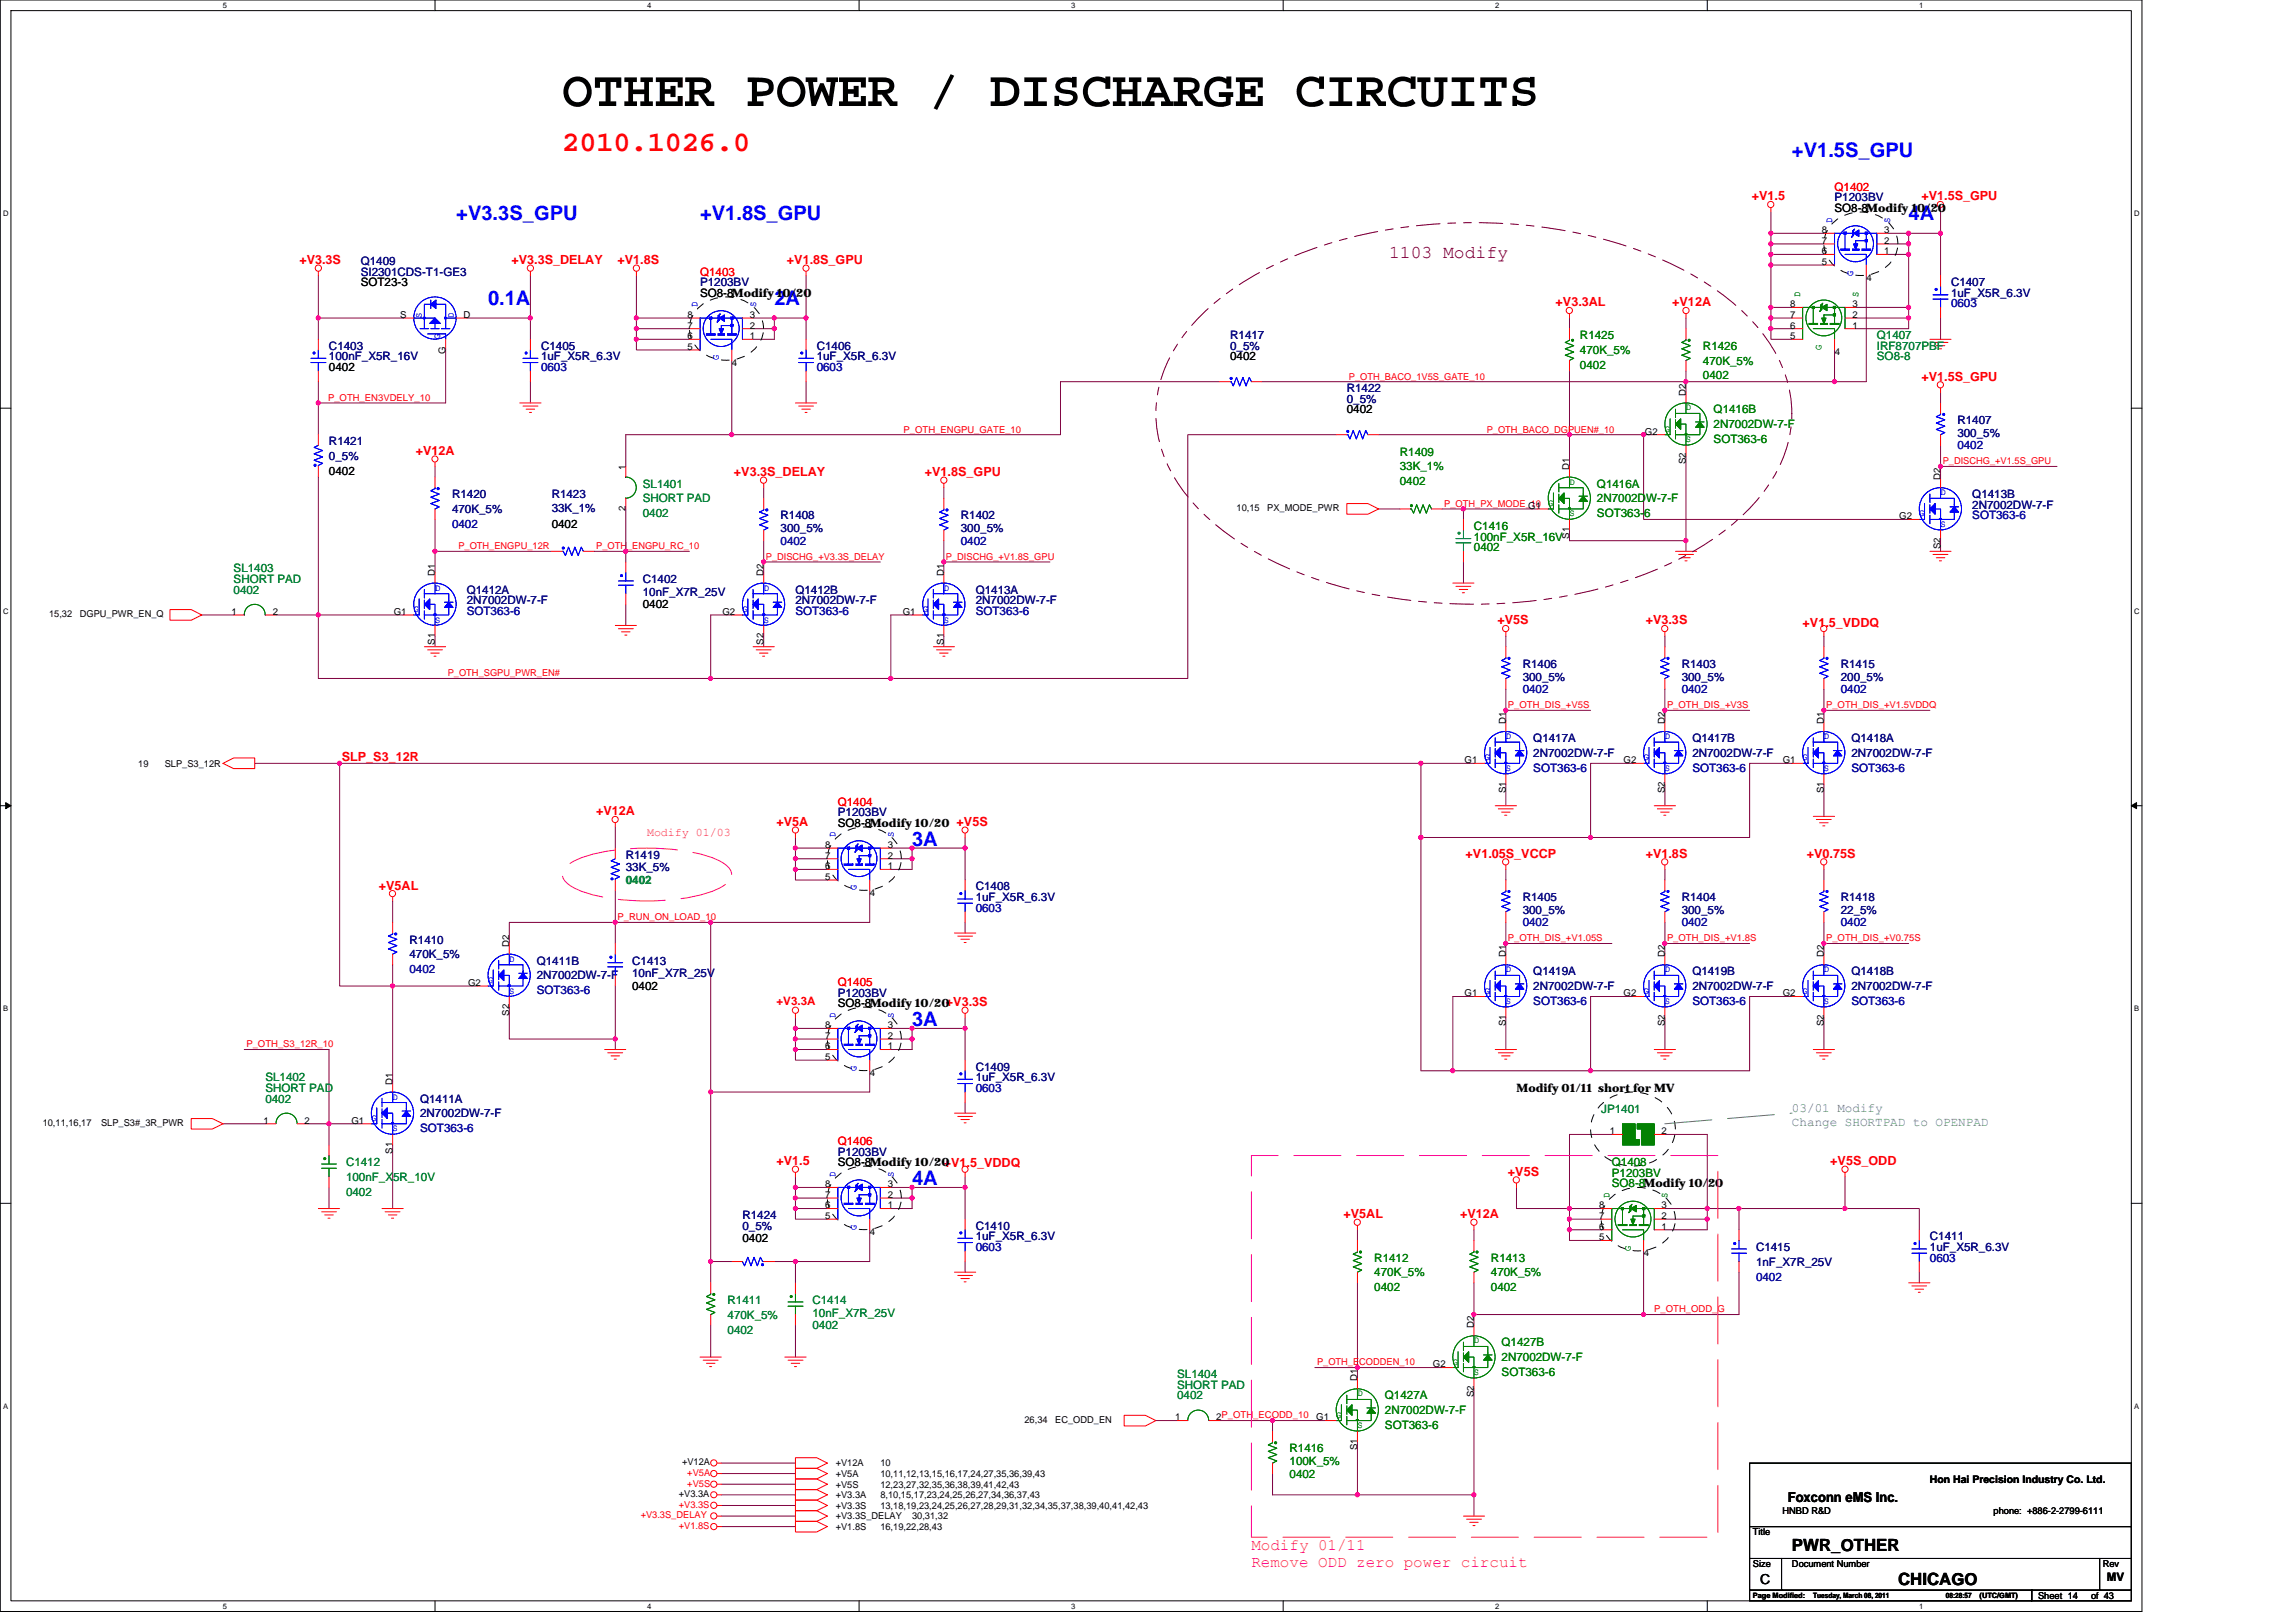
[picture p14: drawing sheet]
<svg xmlns="http://www.w3.org/2000/svg" width="297mm" height="210mm" viewBox="0 0 297 210" stroke-linecap="round" stroke-linejoin="round" font-family="sans-serif">
<defs><g id="words">
<text font-size="6.6" x="72.7" y="13.7">OTHER POWER / DISCHARGE CIRCUITS</text>
<text font-size="3.7" fill="#f00" x="72.7" y="19.5">2010.1026.0</text>
<g font-size="2.6" fill="#00f">
<text x="231.8" y="20.3">+V1.5S_GPU</text>
<text x="59" y="28.5">+V3.3S_GPU</text>
<text x="90.6" y="28.5">+V1.8S_GPU</text>
<text x="246.9" y="28.5">4A</text>
<text x="63.1" y="39.5">0.1A</text>
<text x="100.2" y="39.5">2A</text>
<text x="118" y="109.4">3A</text>
<text x="118" y="132.7">3A</text>
<text x="118" y="153.3">4A</text>
</g>
<text font-size="2.3" fill="#800000" x="179.7" y="33.4">1103 Modify</text>
<g font-size="2.2">
<text x="231.8" y="200.6">PWR_OTHER</text>
<text x="245.6" y="205">CHICAGO</text>
</g>
<g font-size="2.1" fill="#ff0080">
<text x="161.9" y="200.5">Modify 01/11</text>
<text x="161.9" y="202.8">Remove ODD zero power circuit</text>
</g>
<g font-size="1.8">
<text x="231.3" y="194.4">Foxconn eMS Inc.</text>
<text x="227.7" y="205">C</text>
</g>
<g font-size="1.6" fill="#f00">
<text x="226.6" y="25.9">+V1.5</text>
<text x="248.6" y="25.9">+V1.5S_GPU</text>
<text x="38.7" y="34.1">+V3.3S</text>
<text x="66.2" y="34.1">+V3.3S_DELAY</text>
<text x="79.9" y="34.1">+V1.8S</text>
<text x="101.8" y="34.1">+V1.8S_GPU</text>
<text x="201.2" y="39.6">+V3.3AL</text>
<text x="216.3" y="39.6">+V12A</text>
<text x="248.6" y="49.2">+V1.5S_GPU</text>
<text x="53.8" y="58.8">+V12A</text>
<text x="95" y="61.6">+V3.3S_DELAY</text>
<text x="119.7" y="61.6">+V1.8S_GPU</text>
<text x="193.7" y="80.8">+V5S</text>
<text x="212.9" y="80.8">+V3.3S</text>
<text x="233.2" y="81.1">+V1.5_VDDQ</text>
<text x="44.2" y="98.5">SLP_S3_12R</text>
<text x="77.1" y="105.5">+V12A</text>
<text x="100.5" y="106.8">+V5A</text>
<text x="189.6" y="111">+V1.05S_VCCP</text>
<text x="212.9" y="111">+V1.8S</text>
<text x="233.8" y="111">+V0.75S</text>
<text x="49" y="115.1">+V5AL</text>
<text x="100.5" y="150.7">+V1.5</text>
<text x="122.1" y="151">+V1.5_VDDQ</text>
<text x="195.1" y="152.1">+V5S</text>
<text x="236.8" y="150.7">+V5S_ODD</text>
<text x="173.8" y="157.6">+V5AL</text>
<text x="188.9" y="157.6">+V12A</text>
</g>
<g font-size="1.6" fill="#408080">
<text x="231.8" y="143.9">03/01 Modify</text>
<text x="231.8" y="145.6">Change SHORTPAD to OPENPAD</text>
</g>
<g font-size="1.5" fill="#f00">
<text x="237.3" y="24.7">Q1402</text>
<text x="90.6" y="35.6">Q1403</text>
<text x="108.4" y="104.2">Q1404</text>
<text x="100.5" y="130">+V3.3A</text>
<text x="108.4" y="127.6">Q1405</text>
<text x="108.4" y="148.1">Q1406</text>
</g>
<g font-size="1.5" fill="#000080">
<text x="237.3" y="26.1">P1203BV</text>
<text x="46.7" y="34.3">Q1409</text>
<text x="46.7" y="35.6">SI2301CDS-T1-GE3</text>
<text x="90.6" y="37">P1203BV</text>
<text x="252.4" y="37">C1407</text>
<text x="252.4" y="38.4">1uF_X5R_6.3V</text>
<text x="42.6" y="45.3">C1403</text>
<text x="42.6" y="46.6">100nF_X5R_16V</text>
<text x="70" y="45.3">C1405</text>
<text x="70" y="46.6">1uF_X5R_6.3V</text>
<text x="105.7" y="45.3">C1406</text>
<text x="105.7" y="46.6">1uF_X5R_6.3V</text>
<text x="159.1" y="43.9">R1417</text>
<text x="159.1" y="45.3">0_5%</text>
<text x="174.2" y="50.7">R1422</text>
<text x="174.2" y="52.1">0_5%</text>
<text x="42.6" y="57.6">R1421</text>
<text x="42.6" y="59.5">0_5%</text>
<text x="253.2" y="54.8">R1407</text>
<text x="253.2" y="56.5">300_5%</text>
<text x="58.5" y="64.5">R1420</text>
<text x="71.4" y="64.5">R1423</text>
<text x="255.2" y="65.8">2N7002DW-7-F</text>
<text x="255.2" y="64.5">Q1413B</text>
<text x="58.5" y="66.4">470K_5%</text>
<text x="71.4" y="66.2">33K_1%</text>
<text x="101" y="67.2">R1408</text>
<text x="101" y="68.8">300_5%</text>
<text x="124.3" y="67.2">R1402</text>
<text x="124.3" y="68.8">300_5%</text>
<text x="60.4" y="76.8">Q1412A</text>
<text x="83.2" y="75.4">C1402</text>
<text x="83.2" y="77.1">10nF_X7R_25V</text>
<text x="102.9" y="76.8">Q1412B</text>
<text x="126.2" y="76.8">Q1413A</text>
<text x="60.4" y="78.2">2N7002DW-7-F</text>
<text x="102.9" y="78.2">2N7002DW-7-F</text>
<text x="126.2" y="78.2">2N7002DW-7-F</text>
<text x="197" y="86.4">R1406</text>
<text x="197" y="88.1">300_5%</text>
<text x="217.6" y="86.4">R1403</text>
<text x="217.6" y="88.1">300_5%</text>
<text x="238.1" y="86.4">R1415</text>
<text x="238.1" y="88.1">200_5%</text>
<text x="198.4" y="96">Q1417A</text>
<text x="218.9" y="96">Q1417B</text>
<text x="239.5" y="96">Q1418A</text>
<text x="198.4" y="97.9">2N7002DW-7-F</text>
<text x="218.9" y="97.9">2N7002DW-7-F</text>
<text x="239.5" y="97.9">2N7002DW-7-F</text>
<text x="108.4" y="105.6">P1203BV</text>
<text x="81" y="111.1">R1419</text>
<text x="81" y="112.7">33K_5%</text>
<text x="126.2" y="115.2">C1408</text>
<text x="126.2" y="116.6">1uF_X5R_6.3V</text>
<text x="197" y="116.6">R1405</text>
<text x="197" y="118.2">300_5%</text>
<text x="217.6" y="116.6">R1404</text>
<text x="217.6" y="118.2">300_5%</text>
<text x="238.1" y="116.6">R1418</text>
<text x="238.1" y="118.2">22_5%</text>
<text x="53" y="122.1">R1410</text>
<text x="53" y="124">470K_5%</text>
<text x="69.4" y="124.8">Q1411B</text>
<text x="81.8" y="124.8">C1413</text>
<text x="69.4" y="126.7">2N7002DW-7-F</text>
<text x="81.8" y="126.4">10nF_X7R_25V</text>
<text x="108.4" y="128.9">P1203BV</text>
<text x="198.4" y="128.1">2N7002DW-7-F</text>
<text x="198.4" y="126.2">Q1419A</text>
<text x="218.9" y="128.1">2N7002DW-7-F</text>
<text x="218.9" y="126.2">Q1419B</text>
<text x="239.5" y="128.1">2N7002DW-7-F</text>
<text x="239.5" y="126.2">Q1418B</text>
<text x="54.4" y="142.6">Q1411A</text>
<text x="126.2" y="138.5">C1409</text>
<text x="126.2" y="139.9">1uF_X5R_6.3V</text>
<text x="54.4" y="144.5">2N7002DW-7-F</text>
<text x="108.4" y="149.5">P1203BV</text>
<text x="96.1" y="157.7">R1424</text>
<text x="96.1" y="159.1">0_5%</text>
<text x="126.2" y="159.1">C1410</text>
<text x="126.2" y="160.5">1uF_X5R_6.3V</text>
<text x="227.2" y="161.8">C1415</text>
<text x="249.7" y="160.5">C1411</text>
<text x="249.7" y="161.8">1uF_X5R_6.3V</text>
<text x="227.2" y="163.8">1nF_X7R_25V</text>
</g>
<g font-size="1.5">
<text x="237.3" y="27.4">SO8-8Modify 10/20</text>
<text x="237.3" y="27.4">SO8-8</text>
<text x="46.7" y="37">SOT23-3</text>
<text x="90.6" y="38.4">SO8-8Modify 10/20</text>
<text x="90.6" y="38.4">SO8-8</text>
<text x="42.6" y="48">0402</text>
<text x="159.1" y="46.6">0402</text>
<text x="174.2" y="53.5">0402</text>
<text x="42.6" y="61.4">0402</text>
<text x="71.4" y="68.3">0402</text>
<text x="83.2" y="78.7">0402</text>
<text x="108.4" y="107">SO8-8Modify 10/20 +V5S</text>
<text x="108.4" y="107">SO8-8</text>
<text x="81.8" y="128.1">0402</text>
<text x="108.4" y="130.3">SO8-8Modify 10/20+V3.3S</text>
<text x="108.4" y="130.3">SO8-8</text>
<text x="196.2" y="141.3">Modify 01/11 short for MV</text>
<text x="108.4" y="150.9">SO8-8Modify 10/20</text>
<text x="108.4" y="150.9">SO8-8</text>
<text x="96.1" y="160.7">0402</text>
<text x="272.6" y="204.5">MV</text>
</g>
<g font-size="1.5" fill="#0000a0">
<text x="252.4" y="39.8">0603</text>
<text x="70" y="48">0603</text>
<text x="105.7" y="48">0603</text>
<text x="253.2" y="58.1">0402</text>
<text x="58.5" y="68.3">0402</text>
<text x="101" y="70.5">0402</text>
<text x="124.3" y="70.5">0402</text>
<text x="255.2" y="67.2">SOT363-6</text>
<text x="60.4" y="79.5">SOT363-6</text>
<text x="102.9" y="79.5">SOT363-6</text>
<text x="126.2" y="79.5">SOT363-6</text>
<text x="197" y="89.7">0402</text>
<text x="217.6" y="89.7">0402</text>
<text x="238.1" y="89.7">0402</text>
<text x="198.4" y="99.8">SOT363-6</text>
<text x="218.9" y="99.8">SOT363-6</text>
<text x="239.5" y="99.8">SOT363-6</text>
<text x="126.2" y="117.9">0603</text>
<text x="197" y="119.9">0402</text>
<text x="217.6" y="119.9">0402</text>
<text x="238.1" y="119.9">0402</text>
<text x="53" y="125.9">0402</text>
<text x="69.4" y="128.7">SOT363-6</text>
<text x="198.4" y="130">SOT363-6</text>
<text x="218.9" y="130">SOT363-6</text>
<text x="239.5" y="130">SOT363-6</text>
<text x="126.2" y="141.3">0603</text>
<text x="54.4" y="146.5">SOT363-6</text>
<text x="126.2" y="161.8">0603</text>
<text x="227.2" y="165.7">0402</text>
<text x="249.7" y="163.2">0603</text>
</g>
<g font-size="1.5" fill="#008000">
<text x="204.4" y="43.9">R1425</text>
<text x="204.4" y="45.8">470K_5%</text>
<text x="204.4" y="47.7">0402</text>
<text x="220.3" y="45.3">R1426</text>
<text x="220.3" y="47.2">470K_5%</text>
<text x="220.3" y="49.1">0402</text>
<text x="221.7" y="53.5">Q1416B</text>
<text x="181.1" y="59">R1409</text>
<text x="221.7" y="55.4">2N7002DW-7-F</text>
<text x="221.7" y="57.3">SOT363-6</text>
<text x="181.1" y="60.7">33K_1%</text>
<text x="181.1" y="62.8">0402</text>
<text x="206.6" y="65">2N7002DW-7-F</text>
<text x="206.6" y="63.1">Q1416A</text>
<text x="190.7" y="68.6">C1416</text>
<text x="190.7" y="69.9">100nF_X5R_16V</text>
<text x="190.7" y="71.3">0402</text>
<text x="206.6" y="66.9">SOT363-6</text>
<text x="208.5" y="150.9">Q1408</text>
<text x="208.5" y="152.2">P1203BV</text>
<text x="208.5" y="153.6">SO8-8Modify 10/20</text>
<text x="208.5" y="153.6">SO8-8</text>
<text x="177.8" y="163.2">R1412</text>
<text x="177.8" y="165.1">470K_5%</text>
<text x="177.8" y="167">0402</text>
<text x="192.9" y="163.2">R1413</text>
<text x="192.9" y="165.1">470K_5%</text>
<text x="192.9" y="167">0402</text>
<text x="194.3" y="176.1">2N7002DW-7-F</text>
<text x="194.3" y="174.2">Q1427B</text>
<text x="194.3" y="178">SOT363-6</text>
<text x="179.2" y="183">2N7002DW-7-F</text>
<text x="179.2" y="181">Q1427A</text>
<text x="179.2" y="184.9">SOT363-6</text>
<text x="166.8" y="187.9">R1416</text>
<text x="166.8" y="189.5">100K_5%</text>
<text x="166.8" y="191.2">0402</text>
</g>
<g font-size="1.5" fill="#008040">
<text x="242.8" y="43.9">Q1407</text>
<text x="242.8" y="45.3">IRF8707PBF</text>
<text x="242.8" y="46.6">SO8-8</text>
<text x="83.2" y="65">SHORT PAD</text>
<text x="83.2" y="63.1">SL1401</text>
<text x="83.2" y="66.9">0402</text>
<text x="30.2" y="75.4">SHORT PAD</text>
<text x="30.2" y="76.8">0402</text>
<text x="30.2" y="74.1">SL1403</text>
<text x="81" y="114.4">0402</text>
<text x="34.3" y="141.3">SHORT PAD</text>
<text x="34.3" y="142.6">0402</text>
<text x="34.3" y="139.9">SL1402</text>
<text x="207.2" y="144">JP1401</text>
<text x="44.8" y="150.9">C1412</text>
<text x="44.8" y="152.8">100nF_X5R_10V</text>
<text x="44.8" y="154.7">0402</text>
<text x="94.1" y="168.7">R1411</text>
<text x="94.1" y="170.6">470K_5%</text>
<text x="94.1" y="172.5">0402</text>
<text x="105.1" y="168.7">C1414</text>
<text x="105.1" y="170.3">10nF_X7R_25V</text>
<text x="105.1" y="172">0402</text>
<text x="152.3" y="179.7">SHORT PAD</text>
<text x="152.3" y="178.3">SL1404</text>
<text x="152.3" y="181">0402</text>
</g>
<text font-size="1.5" fill="#ff0080" x="83.7" y="108.2">Modify 01/03</text>
<text font-size="1.4" x="249.7" y="191.9">Hon Hai Precision Industry Co. Ltd.</text>
<g font-size="1.2" fill="#00f">
<text x="237" y="28.8" transform="rotate(-90 237 28.8)">D</text>
<text x="244.6" y="28.8" transform="rotate(-90 244.6 28.8)">S</text>
<text x="239.8" y="35.7" transform="rotate(-90 239.8 35.7)">G</text>
<text x="54.6" y="41.1" transform="rotate(-90 54.6 41.1)">S</text>
<text x="58.7" y="41.1" transform="rotate(-90 58.7 41.1)">D</text>
<text x="90.3" y="39.8" transform="rotate(-90 90.3 39.8)">D</text>
<text x="97.8" y="39.8" transform="rotate(-90 97.8 39.8)">S</text>
<text x="56.9" y="43.9" transform="rotate(-90 56.9 43.9)">G</text>
<text x="93" y="46.6" transform="rotate(-90 93 46.6)">G</text>
<text x="251.1" y="64.1">D</text>
<text x="248.3" y="66.8">G</text>
<text x="251.1" y="68.2">S</text>
<text x="56.3" y="76.4">D</text>
<text x="98.8" y="76.4">D</text>
<text x="122.1" y="76.4">D</text>
<text x="53.5" y="79.2">G</text>
<text x="56.3" y="80.5">S</text>
<text x="96.1" y="79.2">G</text>
<text x="98.8" y="80.5">S</text>
<text x="119.4" y="79.2">G</text>
<text x="122.1" y="80.5">S</text>
<text x="194.8" y="95.6">D</text>
<text x="215.4" y="95.6">D</text>
<text x="236" y="95.6">D</text>
<text x="192.1" y="98.4">G</text>
<text x="194.8" y="99.7">S</text>
<text x="212.6" y="98.4">G</text>
<text x="215.4" y="99.7">S</text>
<text x="233.2" y="98.4">G</text>
<text x="236" y="99.7">S</text>
<text x="108.1" y="108.4" transform="rotate(-90 108.1 108.4)">D</text>
<text x="115.6" y="108.4" transform="rotate(-90 115.6 108.4)">S</text>
<text x="110.8" y="115.2" transform="rotate(-90 110.8 115.2)">G</text>
<text x="65.9" y="124.4">D</text>
<text x="194.8" y="125.8">D</text>
<text x="215.4" y="125.8">D</text>
<text x="236" y="125.8">D</text>
<text x="63.1" y="127.2">G</text>
<text x="65.9" y="128.5">S</text>
<text x="108.1" y="131.7" transform="rotate(-90 108.1 131.7)">D</text>
<text x="115.6" y="131.7" transform="rotate(-90 115.6 131.7)">S</text>
<text x="192.1" y="128.5">G</text>
<text x="194.8" y="129.9">S</text>
<text x="212.6" y="128.5">G</text>
<text x="215.4" y="129.9">S</text>
<text x="233.2" y="128.5">G</text>
<text x="236" y="129.9">S</text>
<text x="50.8" y="142.3">D</text>
<text x="110.8" y="138.5" transform="rotate(-90 110.8 138.5)">G</text>
<text x="48" y="145">G</text>
<text x="50.8" y="146.4">S</text>
<text x="108.1" y="152.3" transform="rotate(-90 108.1 152.3)">D</text>
<text x="115.6" y="152.3" transform="rotate(-90 115.6 152.3)">S</text>
<text x="110.8" y="159.1" transform="rotate(-90 110.8 159.1)">G</text>
</g>
<g font-size="1.2">
<text x="235.7" y="34.3">5</text>
<text x="235.7" y="32.9">6</text>
<text x="235.7" y="31.5">7</text>
<text x="235.7" y="30.2">8</text>
<text x="243.8" y="30.2">3</text>
<text x="243.8" y="31.5">2</text>
<text x="243.8" y="32.9">1</text>
<text x="51.7" y="41.1">S</text>
<text x="60" y="41.1">D</text>
<text x="88.9" y="41.1">8</text>
<text x="97" y="41.1">3</text>
<text x="231.6" y="41.1">7</text>
<text x="231.6" y="39.8">8</text>
<text x="239.6" y="39.8">3</text>
<text x="239.6" y="41.1">2</text>
<text x="241.5" y="36.4">4</text>
<text x="57.6" y="45.8" transform="rotate(-90 57.6 45.8)">G</text>
<text x="88.9" y="45.3">5</text>
<text x="88.9" y="43.9">6</text>
<text x="88.9" y="42.5">7</text>
<text x="94.7" y="47.3">4</text>
<text x="97" y="42.5">2</text>
<text x="97" y="43.9">1</text>
<text x="231.6" y="43.9">5</text>
<text x="231.6" y="42.5">6</text>
<text x="237.4" y="46">4</text>
<text x="239.6" y="42.5">1</text>
<text x="218.1" y="51.2" transform="rotate(-90 218.1 51.2)">D2</text>
<text x="212.8" y="56.2">G2</text>
<text x="80.9" y="60.8" transform="rotate(-90 80.9 60.8)">1</text>
<text x="197.7" y="65.8">G1</text>
<text x="203" y="60.8" transform="rotate(-90 203 60.8)">D1</text>
<text x="218.1" y="60.1" transform="rotate(-90 218.1 60.1)">S2</text>
<text x="251" y="62.1" transform="rotate(-90 251 62.1)">D2</text>
<text x="80.9" y="66.1" transform="rotate(-90 80.9 66.1)">2</text>
<text x="160" y="66.1">10,15</text>
<text x="164" y="66.1">PX_MODE_PWR</text>
<text x="203" y="69.7" transform="rotate(-90 203 69.7)">S1</text>
<text x="245.7" y="67.2">G2</text>
<text x="251" y="71.1" transform="rotate(-90 251 71.1)">S2</text>
<text x="56.3" y="74.5" transform="rotate(-90 56.3 74.5)">D1</text>
<text x="98.8" y="74.5" transform="rotate(-90 98.8 74.5)">D2</text>
<text x="122.1" y="74.5" transform="rotate(-90 122.1 74.5)">D1</text>
<text x="6.3" y="79.9">15,32</text>
<text x="10.3" y="79.9">DGPU_PWR_EN_Q</text>
<text x="30" y="79.5">1</text>
<text x="35.3" y="79.5">2</text>
<text x="50.9" y="79.5">G1</text>
<text x="56.3" y="83.4" transform="rotate(-90 56.3 83.4)">S1</text>
<text x="93.5" y="79.5">G2</text>
<text x="98.8" y="83.4" transform="rotate(-90 98.8 83.4)">S2</text>
<text x="116.8" y="79.5">G1</text>
<text x="122.1" y="83.4" transform="rotate(-90 122.1 83.4)">S1</text>
<text x="194.8" y="93.7" transform="rotate(-90 194.8 93.7)">D1</text>
<text x="215.4" y="93.7" transform="rotate(-90 215.4 93.7)">D2</text>
<text x="235.9" y="93.7" transform="rotate(-90 235.9 93.7)">D1</text>
<text x="17.9" y="99.2">19</text>
<text x="21.3" y="99.2">SLP_S3_12R</text>
<text x="189.5" y="98.7">G1</text>
<text x="210.1" y="98.7">G2</text>
<text x="230.6" y="98.7">G1</text>
<text x="194.8" y="102.6" transform="rotate(-90 194.8 102.6)">S1</text>
<text x="215.4" y="102.6" transform="rotate(-90 215.4 102.6)">S2</text>
<text x="235.9" y="102.6" transform="rotate(-90 235.9 102.6)">S1</text>
<text x="106.8" y="113.8">5</text>
<text x="106.8" y="112.5">6</text>
<text x="106.8" y="111.1">7</text>
<text x="106.8" y="109.7">8</text>
<text x="114.8" y="109.7">3</text>
<text x="114.8" y="111.1">2</text>
<text x="114.8" y="112.5">1</text>
<text x="112.5" y="115.9">4</text>
<text x="65.9" y="122.5" transform="rotate(-90 65.9 122.5)">D2</text>
<text x="194.8" y="123.9" transform="rotate(-90 194.8 123.9)">D1</text>
<text x="215.4" y="123.9" transform="rotate(-90 215.4 123.9)">D2</text>
<text x="235.9" y="123.9" transform="rotate(-90 235.9 123.9)">D2</text>
<text x="60.6" y="127.6">G2</text>
<text x="65.9" y="131.4" transform="rotate(-90 65.9 131.4)">S2</text>
<text x="189.5" y="128.9">G1</text>
<text x="210.1" y="128.9">G2</text>
<text x="230.6" y="128.9">G2</text>
<text x="106.8" y="137.1">5</text>
<text x="106.8" y="135.8">6</text>
<text x="106.8" y="134.4">7</text>
<text x="106.8" y="133">8</text>
<text x="114.8" y="133">3</text>
<text x="114.8" y="134.4">2</text>
<text x="114.8" y="135.8">1</text>
<text x="194.8" y="132.8" transform="rotate(-90 194.8 132.8)">S1</text>
<text x="215.4" y="132.8" transform="rotate(-90 215.4 132.8)">S2</text>
<text x="235.9" y="132.8" transform="rotate(-90 235.9 132.8)">S2</text>
<text x="50.8" y="140.3" transform="rotate(-90 50.8 140.3)">D1</text>
<text x="112.5" y="139.2">4</text>
<text x="5.5" y="145.7">10,11,16,17</text>
<text x="13.1" y="145.7">SLP_S3#_3R_PWR</text>
<text x="34.1" y="145.4">1</text>
<text x="39.4" y="145.4">2</text>
<text x="45.5" y="145.4">G1</text>
<text x="50.8" y="149.2" transform="rotate(-90 50.8 149.2)">S1</text>
<text x="208.3" y="146.7">1</text>
<text x="215" y="146.7">2</text>
<text x="106.8" y="155">7</text>
<text x="106.8" y="153.6">8</text>
<text x="114.8" y="153.6">3</text>
<text x="114.8" y="155">2</text>
<text x="106.8" y="157.7">5</text>
<text x="106.8" y="156.3">6</text>
<text x="112.5" y="159.8">4</text>
<text x="114.8" y="156.3">1</text>
<text x="206.9" y="160.5">5</text>
<text x="206.9" y="159.1">6</text>
<text x="206.9" y="157.7">7</text>
<text x="206.9" y="156.3">8</text>
<text x="215" y="156.3">3</text>
<text x="215" y="157.7">2</text>
<text x="215" y="159.1">1</text>
<text x="212.7" y="162.6">4</text>
<text x="190.7" y="171.9" transform="rotate(-90 190.7 171.9)">D2</text>
<text x="175.6" y="178.7" transform="rotate(-90 175.6 178.7)">D1</text>
<text x="185.4" y="176.9">G2</text>
<text x="132.5" y="184.1">26,34</text>
<text x="136.5" y="184.1">EC_ODD_EN</text>
<text x="152" y="183.8">1</text>
<text x="157.3" y="183.8">2P_OTH_ECODD_10</text>
<text x="170.3" y="183.8">G1</text>
<text x="190.7" y="180.8" transform="rotate(-90 190.7 180.8)">S2</text>
<text x="88.2" y="189.6">+V12A</text>
<text x="108.1" y="189.7">+V12A</text>
<text x="108.1" y="191.1">+V5A</text>
<text x="113.9" y="189.7">10</text>
<text x="113.9" y="191.1">10,11,12,13,15,16,17,24,27,35,36,39,43</text>
<text x="175.6" y="187.6" transform="rotate(-90 175.6 187.6)">S1</text>
<text x="87.8" y="193.7">+V3.3A</text>
<text x="108.1" y="192.5">+V5S</text>
<text x="108.1" y="193.8">+V3.3A</text>
<text x="108.1" y="195.2">+V3.3S</text>
<text x="108.1" y="196.6">+V3.3S_DELAY</text>
<text x="108.1" y="198">+V1.8S</text>
<text x="113.9" y="192.5">12,23,27,32,35,36,38,39,41,42,43</text>
<text x="113.9" y="193.8">8,10,15,17,23,24,25,26,27,34,36,37,43</text>
<text x="113.9" y="195.2">13,18,19,23,24,25,26,27,28,29,31,32,34,35,37,38,39,40,41,42,43</text>
<text x="113.9" y="198">16,19,22,28,43</text>
<text x="118" y="196.6">30,31,32</text>
<text x="230.6" y="195.9">HNBD R&amp;D</text>
<text x="257.9" y="195.9">phone: +886-2-2799-6111</text>
<text x="226.8" y="198.6">Title</text>
<text x="226.8" y="202.8">Size</text>
<text x="231.8" y="202.8">Document Number</text>
<text x="272" y="202.8">Rev</text>
<text x="263.7" y="206.9">Sheet 14</text>
<text x="270.5" y="206.9">of 43</text>
</g>
<g font-size="1.2" fill="#008000">
<text x="232.9" y="38.4" transform="rotate(-90 232.9 38.4)">D</text>
<text x="240.5" y="38.4" transform="rotate(-90 240.5 38.4)">S</text>
<text x="235.6" y="45.3" transform="rotate(-90 235.6 45.3)">G</text>
<text x="218.1" y="53.1">D</text>
<text x="215.4" y="55.8">G</text>
<text x="218.1" y="57.2">S</text>
<text x="200.3" y="65.4">G</text>
<text x="203" y="62.7">D</text>
<text x="203" y="66.8">S</text>
<text x="208.2" y="155" transform="rotate(-90 208.2 155)">D</text>
<text x="215.7" y="155" transform="rotate(-90 215.7 155)">S</text>
<text x="211" y="161.9" transform="rotate(-90 211 161.9)">G</text>
<text x="190.7" y="173.8">D</text>
<text x="188" y="176.6">G</text>
<text x="190.7" y="177.9">S</text>
<text x="172.9" y="183.4">G</text>
<text x="175.6" y="184.8">S</text>
<text x="175.6" y="180.7">D</text>
</g>
<g font-size="1.2" fill="#f00">
<text x="42.4" y="51.9">P_OTH_EN3VDELY_10</text>
<text x="174.5" y="49.1">P_OTH_BACO_1V5S_GATE_10</text>
<text x="116.9" y="56">P_OTH_ENGPU_GATE_10</text>
<text x="192.3" y="56">P_OTH_BACO_DGPUEN#_10</text>
<text x="186.9" y="65.6">P_OTH_PX_MODE_10</text>
<text x="251.3" y="60.1">P_DISCHG_+V1.5S_GPU</text>
<text x="59.3" y="71.1">P_OTH_ENGPU_12R</text>
<text x="77.1" y="71.1">P_OTH_ENGPU_RC_10</text>
<text x="99.1" y="72.4">P_DISCHG_+V3.3S_DELAY</text>
<text x="122.4" y="72.4">P_DISCHG_+V1.8S_GPU</text>
<text x="57.9" y="87.5">P_OTH_SGPU_PWR_EN#</text>
<text x="195.1" y="91.6">P_OTH_DIS_+V5S</text>
<text x="215.7" y="91.6">P_OTH_DIS_+V3S</text>
<text x="236.2" y="91.6">P_OTH_DIS_+V1.5VDDQ</text>
<text x="79.9" y="119.1">P_RUN_ON_LOAD_10</text>
<text x="195.1" y="121.8">P_OTH_DIS_+V1.05S</text>
<text x="215.7" y="121.8">P_OTH_DIS_+V1.8S</text>
<text x="236.2" y="121.8">P_OTH_DIS_+V0.75S</text>
<text x="31.9" y="135.5">P_OTH_S3_12R_10</text>
<text x="214" y="169.8">P_OTH_ODD_G</text>
<text x="170.4" y="176.7">P_OTH_ECODDEN_10</text>
<text x="88.9" y="191">+V5A</text>
<text x="82.9" y="196.4">+V3.3S_DELAY</text>
<text x="87.8" y="195.1">+V3.3S</text>
<text x="87.8" y="197.8">+V1.8S</text>
<text x="88.9" y="192.3">+V5S</text>
</g>
<g font-size="1">
<text x="28.8" y="1">5</text>
<text x="83.7" y="1">4</text>
<text x="138.6" y="1">3</text>
<text x="193.4" y="1">2</text>
<text x="248.3" y="1">1</text>
<text x=".4" y="28">D</text>
<text x="276.1" y="28">D</text>
<text x=".4" y="79.4">C</text>
<text x="276.1" y="79.4">C</text>
<text x=".4" y="130.9">B</text>
<text x="276.1" y="130.9">B</text>
<text x=".4" y="182.3">A</text>
<text x="276.1" y="182.3">A</text>
<text x="28.8" y="208.2">5</text>
<text x="83.7" y="208.2">4</text>
<text x="138.6" y="208.2">3</text>
<text x="193.4" y="208.2">2</text>
<text x="226.8" y="206.8">Page Modified:</text>
<text x="234.6" y="206.8">Tuesday, March 08, 2011</text>
<text x="248.3" y="208.2">1</text>
<text x="251.7" y="206.8">08:28:57</text>
<text x="256.1" y="206.8">(UTC/GMT)</text>
</g>
</g></defs>
<path d="M0 0h277.1v208.5h-277.1zM1.4 1.4h274.3v205.7h-274.3z" fill="none" stroke="#000" stroke-width=".13"/>
<g fill="#fff">
<path d="M28.8 .1h.6v1.1h-.6z"/>
<path d="M28.8 207.3h.6v1.1h-.6z"/>
</g>
<path d="M56.3 0v1.4M56.3 207.1v1.4" fill="none" stroke="#000" stroke-width=".13"/>
<g fill="#fff">
<path d="M83.7 .1h.6v1.1h-.6z"/>
<path d="M83.7 207.3h.6v1.1h-.6z"/>
</g>
<path d="M111.1 0v1.4M111.1 207.1v1.4" fill="none" stroke="#000" stroke-width=".13"/>
<g fill="#fff">
<path d="M138.6 .1h.5v1.1h-.5z"/>
<path d="M138.6 207.3h.5v1.1h-.5z"/>
</g>
<path d="M166 0v1.4M166 207.1v1.4" fill="none" stroke="#000" stroke-width=".13"/>
<g fill="#fff">
<path d="M193.4 .1h.6v1.1h-.6z"/>
<path d="M193.4 207.3h.6v1.1h-.6z"/>
</g>
<path d="M220.9 0v1.4M220.9 207.1v1.4" fill="none" stroke="#000" stroke-width=".13"/>
<g fill="#fff">
<path d="M248.3 .1h.6v1.1h-.6z"/>
<path d="M248.3 207.3h.6v1.1h-.6z"/>
<path d="M.4 27.1h.7v1.1h-.7z"/>
<path d="M276.1 27.1h.7v1.1h-.7z"/>
<path d="M.4 78.5h.7v1.1h-.7z"/>
<path d="M276.1 78.5h.7v1.1h-.7z"/>
</g>
<path d="M0 52.8h1.4M275.7 52.8h1.4" fill="none" stroke="#000" stroke-width=".13"/>
<g fill="#fff">
<path d="M.4 130h.7v1.1h-.7z"/>
<path d="M276.1 130h.7v1.1h-.7z"/>
</g>
<path d="M0 104.2h1.4M275.7 104.2h1.4" fill="none" stroke="#000" stroke-width=".13"/>
<path d="M.7 103.8l.7 .4-.7 .4zM275.7 104.2l.7-.4v.8z" fill="#000" stroke="#000" stroke-width=".13"/>
<g fill="#fff">
<path d="M.4 181.4h.7v1.1h-.7z"/>
<path d="M276.1 181.4h.7v1.1h-.7z"/>
</g>
<path d="M0 155.7h1.4M275.7 155.7h1.4M226.4 189.3h49.3v8.2h-49.3zM226.4 197.5h49.3v4.1h-49.3zM226.4 201.6h4.1v4.1h-4.1zM226.4 205.7h36.4v1.4h-36.4zM230.5 201.6h41.1v4.1h-41.1zM262.8 205.7h12.9v1.4h-12.9zM271.6 201.6h4.1v4.1h-4.1z" fill="none" stroke="#000" stroke-width=".13"/>
<g fill="none" stroke="#800040" stroke-width=".13">
<path d="M41.2 35.7v5.4M68.6 35.7v5.4h-8.2M82.3 35.7v5.4M104.3 35.7v5.4h-4.1M229.1 31.6h6.9M229.1 34.3v5.5h2.7M229.1 39.8v1.3h2.7M229.1 30.2v1.4M229.1 31.6v1.3M229.1 32.9v1.4M229.1 27.4v2.8M229.1 32.9h6.9"/>
<path d="M229.1 34.3h6.9M229.1 30.2h6.9M240.1 39.8h6.8M241.4 35.7v13.7h-4.1M244.2 30.2h2.7M244.2 31.6h2.7M244.2 32.9h2.7M246.9 30.2v1.4M246.9 32.9v6.9M246.9 39.8v1.3M246.9 30.2h4.2M246.9 31.6v1.3"/>
<path d="M251.1 30.2v5.5M251.1 27.4v2.8M41.2 52.1v4.1M41.2 41.1v2.8M41.2 49.4v2.7M41.2 41.1h11M57.7 45.3v6.8h-16.5M68.6 49.4v2.7M68.6 41.1v2.8M82.3 41.1v1.4M82.3 42.5v1.4M82.3 42.5h6.9"/>
<path d="M82.3 43.9h6.9M82.3 43.9v1.4h6.9M82.3 41.1h6.9M94.7 46.6v9.6M94.7 56.2h-13.7v4.1M97.4 42.5h2.8M97.4 41.1h2.8M100.2 42.5v1.4h-2.8M100.2 41.1v1.4M104.3 49.4v2.7M104.3 41.1v2.8M157.8 49.4h-20.6v6.8h-42.5"/>
<path d="M163.3 49.4h54.8M172.9 56.2h-19.2v31.6h-38.5M178.3 56.2h24.7M203 56.2v4.1M203 48v8.2M203 41.1v1.4M203 56.2h9.6v11h34.3M212.6 56.2h1.4M218.1 49.4v1.4M218.1 49.4h19.2M218.1 41.1v1.4M218.1 48v1.4"/>
<path d="M218.1 59v11M229.1 42.5h2.7M229.1 42.5v1.4h2.7M229.1 41.1v1.4M237.3 45.3v4.1M240.1 41.1h6.8M246.9 41.1v1.4h-6.8M251.1 41.1v2.8M251.1 57.6v2.7M251.1 50.8v1.3M26.1 79.6h4.1M35.7 79.6h5.5"/>
<path d="M41.2 79.6v8.2h50.7M41.2 61.7v17.9M41.2 79.6h11M56.3 71.3v2.8M56.3 67.2v4.1M56.3 60.3v1.4M56.3 71.3h15.1M76.9 71.3h4.1M81 71.3h8.2M81 71.3v1.4M81 78.2v2.7M81 65.8v5.5"/>
<path d="M94.7 79.6h-2.8v8.2M98.8 70v2.7M98.8 72.7v1.4M98.8 63.1v1.4M98.8 72.7h15.1M118 79.6h-2.8v8.2M122.1 72.7v1.4M122.1 63.1v1.4M122.1 72.7h13.7M122.1 70v2.7M178.3 65.8h2.8M186.6 65.8h2.7v1.4"/>
<path d="M189.3 72.7v2.7M189.3 65.8h9.6M203 68.6v1.4h15.1M218.1 70v1.3M251.1 60.3h15M251.1 60.3v1.4M251.1 70v1.3M33 98.8h10.9M43.9 98.8h139.9M43.9 98.8v28.8h6.9M56.3 82.3v1.4M91.9 87.8h23.3"/>
<path d="M98.8 82.3v1.4M122.1 82.3v1.4M183.8 98.8v9.6M183.8 98.8h6.9M194.8 91.9v1.4M194.8 89.2v2.7h11M194.8 82.3v1.4M211.3 98.8h-5.5v9.6M215.4 89.2v2.7h11M215.4 82.3v1.4M215.4 91.9v1.4M226.4 98.8v9.6h-20.6"/>
<path d="M226.4 98.8h5.4M236 82.3v1.4M236 89.2v2.7M236 91.9h13.7M236 91.9v1.4M50.8 116.6v2.7M79.6 119.3v2.8M79.6 107v2.7M79.6 115.2v4.1M79.6 119.3h12.3M79.6 119.3h-13.7v2.8M91.9 119.3v22h20.6v-2.8"/>
<path d="M102.9 109.7v1.4M102.9 108.4v1.3M102.9 111.1v1.4M102.9 111.1h4.1M102.9 109.7h4.1M102.9 112.5h4.1M102.9 112.5v1.4h4.1M112.5 115.2v4.1h-20.6M115.2 109.7h2.8M115.2 111.1h2.8M118 111.1v1.4h-2.8M118 109.7v1.4"/>
<path d="M118 109.7h6.9M124.9 119.3v1.4M124.9 109.7v4.2M124.9 108.4v1.3M183.8 108.4v30.1h4.2M183.8 108.4h22M194.8 112.5v1.4M194.8 119.3v2.8M194.8 101.5v2.7M215.4 112.5v1.4M215.4 119.3v2.8M215.4 101.5v2.7"/>
<path d="M236 112.5v1.4M236 119.3v2.8M236 101.5v4.1M31.6 135.8h11v9.6M50.8 127.6v12.3M50.8 127.6h11M50.8 124.8v2.8M65.9 130.3v4.1h13.7M79.6 134.4v1.4M79.6 127.6v6.8M102.9 133.1v1.3M102.9 131.7v1.4"/>
<path d="M102.9 134.4v1.4M102.9 134.4h4.1M102.9 133.1h4.1M102.9 135.8h4.1M102.9 135.8v1.4h4.1M115.2 133.1h2.8M115.2 134.4h2.8M118 134.4v1.4h-2.8M118 133.1h6.9M118 133.1v1.3M124.9 133.1v4.1M124.9 131.7v1.4"/>
<path d="M190.7 128.9h-2.7v9.6h17.8M194.8 122.1h13.7M194.8 122.1v1.3M194.8 131.7v4.1M211.3 128.9h-5.5v9.6M215.4 131.7v4.1M226.4 122.1h-11v1.3M231.8 128.9h-5.4v9.6h-20.6M236 122.1v1.3M236 122.1h10.9M236 131.7v4.1M28.8 145.4h5.5"/>
<path d="M39.8 145.4h2.8M42.6 145.4v2.7M42.6 153.6v2.8M42.6 145.4h4.1M50.8 148.1v8.3M91.9 141.3v21.9h2.8M102.9 153.6v1.4M102.9 152.3v1.3M102.9 155v1.4M102.9 155h4.1M102.9 153.6h4.1M102.9 156.4h4.1"/>
<path d="M102.9 156.4v1.3h4.1M112.5 159.1v4.1h-9.6M115.2 153.6h2.8M115.2 155h2.8M118 155v1.4h-2.8M118 153.6h6.9M118 153.6v1.4M124.9 142.6v1.4M124.9 153.6v4.1M124.9 152.3v1.3M175.6 159.1v1.4M190.7 159.1v1.4"/>
<path d="M196.2 153.6v2.8h6.8M203 156.4v1.3M203 156.4h4.2M203 159.1h4.2M203 159.1v1.4h4.2M207.2 157.7h-4.2v1.4M208.5 146.8h-5.5v9.6M215.4 146.8h5.5v9.6M215.4 156.4h5.5M215.4 157.7h5.5M220.9 157.7v1.4h-5.5M220.9 156.4h4.1"/>
<path d="M220.9 156.4v1.3M225 156.4h13.7M225 156.4v2.7M238.7 152.3v4.1M238.7 156.4h9.6v2.7M91.9 171.4v4.2M91.9 163.2v2.8M100.2 163.2h2.7M102.9 171.5v4.1M102.9 163.2v2.8M124.9 163.2v1.4M170.1 176.9h5.5v1.4"/>
<path d="M175.6 166v10.9h11M190.7 170.1h21.9M190.7 179.7v13.7M190.7 166v4.1M190.7 170.1v1.3M212.6 161.9v8.2M225 164.6v5.5h-12.4M248.3 164.6v1.4M93.3 189.3h9.6M93.3 190.6h9.6M93.3 192h9.6M93.3 193.4h9.6"/>
<path d="M93.3 194.8h9.6M93.3 196.2h9.6M93.3 197.5h9.6M149.5 183.8h2.8M157.8 183.8h6.8v1.4M164.6 190.6v2.8h11M164.6 183.8h6.9M175.6 186.5v6.9M175.6 193.4h15.1M190.7 193.4v2.8"/>
</g>
<g fill="#f0f" stroke="#f0f" stroke-width=".13">
<circle cx="91.9" cy="119.3" r=".27"/>
<circle cx="205.8" cy="138.5" r=".27"/>
<circle cx="194.8" cy="122.1" r=".27"/>
<circle cx="215.4" cy="122.1" r=".27"/>
<circle cx="205.8" cy="108.3" r=".27"/>
<circle cx="183.8" cy="108.3" r=".27"/>
<circle cx="124.8" cy="133" r=".27"/>
<circle cx="194.8" cy="91.9" r=".27"/>
<circle cx="124.8" cy="109.7" r=".27"/>
<circle cx="187.9" cy="138.5" r=".27"/>
<circle cx="118" cy="109.7" r=".27"/>
<circle cx="118" cy="133" r=".27"/>
<circle cx="91.9" cy="163.2" r=".27"/>
<circle cx="124.8" cy="153.6" r=".27"/>
<circle cx="118" cy="153.6" r=".27"/>
<circle cx="102.9" cy="163.2" r=".27"/>
<circle cx="94.7" cy="56.2" r=".27"/>
<circle cx="237.3" cy="49.4" r=".27"/>
<circle cx="56.3" cy="71.3" r=".27"/>
<circle cx="41.2" cy="79.6" r=".27"/>
<circle cx="41.2" cy="52.1" r=".27"/>
<circle cx="229.1" cy="31.5" r=".27"/>
<circle cx="246.9" cy="32.9" r=".27"/>
<circle cx="246.9" cy="31.5" r=".27"/>
<circle cx="100.2" cy="42.5" r=".27"/>
<circle cx="104.3" cy="41.1" r=".27"/>
<circle cx="100.2" cy="41.1" r=".27"/>
<circle cx="82.3" cy="42.5" r=".27"/>
<circle cx="122.1" cy="72.7" r=".27"/>
<circle cx="251" cy="60.3" r=".27"/>
<circle cx="98.8" cy="72.7" r=".27"/>
<circle cx="118" cy="155" r=".27"/>
<circle cx="118" cy="134.4" r=".27"/>
<circle cx="118" cy="111.1" r=".27"/>
<circle cx="102.9" cy="111.1" r=".27"/>
<circle cx="102.9" cy="134.4" r=".27"/>
<circle cx="102.9" cy="155" r=".27"/>
<circle cx="183.8" cy="98.8" r=".27"/>
<circle cx="235.9" cy="91.9" r=".27"/>
<circle cx="235.9" cy="122.1" r=".27"/>
<circle cx="102.9" cy="109.7" r=".27"/>
<circle cx="102.9" cy="112.5" r=".27"/>
<circle cx="102.9" cy="133" r=".27"/>
<circle cx="102.9" cy="135.8" r=".27"/>
<circle cx="102.9" cy="153.6" r=".27"/>
<circle cx="102.9" cy="156.3" r=".27"/>
<circle cx="82.3" cy="43.9" r=".27"/>
<circle cx="82.3" cy="41.1" r=".27"/>
<circle cx="229.1" cy="32.9" r=".27"/>
<circle cx="229.1" cy="34.3" r=".27"/>
<circle cx="229.1" cy="30.2" r=".27"/>
<circle cx="220.9" cy="157.7" r=".27"/>
<circle cx="203" cy="156.3" r=".27"/>
<circle cx="164.6" cy="183.8" r=".27"/>
<circle cx="220.9" cy="156.3" r=".27"/>
<circle cx="203" cy="157.7" r=".27"/>
<circle cx="203" cy="159.1" r=".27"/>
<circle cx="215.4" cy="91.9" r=".27"/>
<circle cx="229.1" cy="41.1" r=".27"/>
<circle cx="229.1" cy="39.8" r=".27"/>
<circle cx="229.1" cy="42.5" r=".27"/>
<circle cx="251" cy="30.2" r=".27"/>
<circle cx="246.9" cy="30.2" r=".27"/>
<circle cx="246.9" cy="41.1" r=".27"/>
<circle cx="246.9" cy="39.8" r=".27"/>
<circle cx="91.9" cy="87.8" r=".27"/>
<circle cx="225" cy="156.3" r=".27"/>
<circle cx="175.6" cy="176.9" r=".27"/>
<circle cx="175.6" cy="193.4" r=".27"/>
<circle cx="190.7" cy="193.4" r=".27"/>
<circle cx="212.6" cy="170.1" r=".27"/>
<circle cx="190.7" cy="170.1" r=".27"/>
<circle cx="80.9" cy="71.3" r=".27"/>
<circle cx="42.5" cy="145.4" r=".27"/>
<circle cx="238.7" cy="156.3" r=".27"/>
<circle cx="91.9" cy="141.3" r=".27"/>
<circle cx="189.3" cy="65.8" r=".27"/>
<circle cx="212.6" cy="56.2" r=".27"/>
<circle cx="203" cy="56.2" r=".27"/>
<circle cx="218.1" cy="49.4" r=".27"/>
<circle cx="79.6" cy="119.3" r=".27"/>
<circle cx="79.6" cy="134.4" r=".27"/>
<circle cx="50.8" cy="127.6" r=".27"/>
<circle cx="218.1" cy="69.9" r=".27"/>
<circle cx="43.9" cy="98.8" r=".27"/>
<circle cx="41.2" cy="41.1" r=".27"/>
<circle cx="68.6" cy="41.1" r=".27"/>
<circle cx="115.2" cy="87.8" r=".27"/>
</g>
<g fill="none" stroke="#f00" stroke-width=".13">
<path d="M41.2 35.1v.6M68.6 35.1v.6M82.3 35.1v.6M104.3 35.1v.6M229.1 26.9v.5M231.8 39.8h1.4M236 34.3h1.3M236 30.2h1.3M236 31.6h1.3M236 32.9h1.3M238.7 39.8h1.4M241.4 34.3v1.4"/>
<path d="M242.8 30.2h1.4M242.8 31.6h1.4M242.8 32.9h1.4M251.1 26.9v.5M251.1 35.7v1.3M251.1 39.8v1.3M41.2 43.9v1.4M41.2 48v1.4M41.2 56.2v1.4M52.2 41.1h1.3M56.3 59.8v.5M57.7 43.9v1.4"/>
<path d="M59 41.1h1.4M67.2 52.1h2.8M67.7 52.5h1.9M68.1 52.9h1.1M68.5 53.4h.3M68.6 43.9v1.4M68.6 48v1.4M89.2 45.3h1.4M89.2 41.1h1.4M89.2 42.5h1.4M89.2 43.9h1.4M94.7 45.3v1.3"/>
<path d="M96.1 41.1h1.3M96.1 42.5h1.3M96.1 43.9h1.3M102.9 52.1h2.8M103.3 52.5h1.9M103.7 52.9h1.1M104.2 53.4h.2M104.3 43.9v1.4M104.3 48v1.4M157.8 49.4h1.3M161.9 49.4h1.4M172.9 56.2h1.3"/>
<path d="M177 56.2h1.3M203 42.5v1.4M203 46.6v1.4M203 40.6v.5M214 56.2h1.4M218.1 40.6v.5M218.1 42.5v1.4M218.1 46.6v1.4M218.1 50.8v1.3M218.1 57.6v1.4M231.8 41.1h1.4M231.8 42.5h1.4"/>
<path d="M231.8 43.9h1.4M237.3 43.9v1.4M238.7 41.1h1.4M238.7 42.5h1.4M249.7 43.9h2.7M250.1 44.3h1.9M250.5 44.7h1.1M250.9 45.1h.3M251.1 50.2v.6M251.1 52.1v1.4M251.1 56.2v1.4M22 78.9h2.7l1.4 .7-1.4 .6h-2.7z"/>
<path d="M30.2 79.6h1.4M34.3 79.6h1.4M41.2 60.3v1.4M52.2 79.6h1.3M56.3 61.7v1.4M56.3 65.8v1.4M56.3 74.1v1.3M71.4 71.3h1.3M75.5 71.3h1.4M81 60.3v1.4M81 64.5v1.3M81 72.7v1.4"/>
<path d="M81 76.8v1.4M94.7 79.6h1.4M98.8 62.5v.6M98.8 64.5v1.3M98.8 68.6v1.4M98.8 74.1v1.3M118 79.6h1.4M122.1 62.5v.6M122.1 64.5v1.3M122.1 68.6v1.4M122.1 74.1v1.3M174.2 65.2h2.8l1.3 .6-1.3 .7h-2.8z"/>
<path d="M181.1 65.8h1.4M185.2 65.8h1.4M188 75.4h2.7M188.4 75.9h1.9M188.8 76.3h1.1M189.2 76.7h.3M189.3 67.2v1.4M189.3 71.3v1.4M198.9 65.8h1.4M203 60.3v1.4M203 67.2v1.4M216.8 71.3h2.7"/>
<path d="M217.2 71.7h1.9M217.6 72.2h1.1M218 72.6h.3M246.9 67.2h1.4M249.7 71.3h2.7M250.1 71.7h1.9M250.5 72.2h1.1M250.9 72.6h.3M251.1 61.7v1.4M251.1 68.6v1.4M28.8 98.8l1.4-.7h2.8v1.3h-2.8zM54.9 83.7h2.8"/>
<path d="M55.3 84.1h1.9M55.7 84.5h1.1M56.2 84.9h.2M56.3 80.9v1.4M79.6 80.9h2.7M80 81.3h1.9M80.4 81.7h1.1M80.8 82.2h.3M97.4 83.7h2.8M97.8 84.1h2M98.3 84.5h1.1M98.7 84.9h.2"/>
<path d="M98.8 80.9v1.4M120.8 83.7h2.7M121.2 84.1h1.9M121.6 84.5h1.1M122 84.9h.3M122.1 80.9v1.4M190.7 98.8h1.4M194.8 81.7v.6M194.8 83.7v1.3M194.8 87.8v1.4M194.8 93.3v1.3M211.3 98.8h1.3"/>
<path d="M215.4 81.7v.6M215.4 83.7v1.3M215.4 87.8v1.4M215.4 93.3v1.3M231.8 98.8h1.4M236 81.7v.6M236 83.7v1.3M236 87.8v1.4M236 93.3v1.3M50.8 116v.6M50.8 119.3v1.4M79.6 106.4v.6"/>
<path d="M79.6 109.7v1.4M79.6 113.9v1.3M102.9 107.8v.6M107 113.9h1.4M107 109.7h1.4M107 111.1h1.4M107 112.5h1.4M112.5 113.9v1.3M113.9 109.7h1.3M113.9 111.1h1.3M113.9 112.5h1.3M124.9 107.8v.6"/>
<path d="M124.9 113.9v1.3M124.9 118v1.3M193.4 104.2h2.8M193.8 104.6h2M194.3 105.1h1.1M194.7 105.5h.2M194.8 111.9v.6M194.8 100.1v1.4M194.8 113.9v1.3M194.8 118v1.3M214 104.2h2.8M214.4 104.6h1.9"/>
<path d="M214.8 105.1h1.1M215.2 105.5h.3M215.4 111.9v.6M215.4 100.1v1.4M215.4 113.9v1.3M215.4 118v1.3M234.6 105.6h2.7M235 106h1.9M235.4 106.4h1.1M235.8 106.8h.3M236 111.9v.6M236 100.1v1.4"/>
<path d="M236 113.9v1.3M236 118v1.3M50.8 123.4v1.4M50.8 139.9v1.4M61.8 127.6h1.3M65.9 122.1v1.3M65.9 128.9v1.4M78.2 135.8h2.8M78.6 136.2h2M79.1 136.6h1.1M79.5 137h.2M79.6 122.1v1.3"/>
<path d="M79.6 126.2v1.4M102.9 131.1v.6M107 137.2h1.4M107 133.1h1.4M107 134.4h1.4M107 135.8h1.4M112.5 137.2v1.3M113.9 133.1h1.3M113.9 134.4h1.3M113.9 135.8h1.3M123.5 120.7h2.7M123.9 121.1h1.9"/>
<path d="M124.3 121.5h1.1M124.7 121.9h.3M124.9 131.1v.6M124.9 137.2v1.3M190.7 128.9h1.4M193.4 135.8h2.8M193.8 136.2h2M194.3 136.6h1.1M194.7 137h.2M194.8 123.4v1.4M194.8 130.3v1.4M211.3 128.9h1.3"/>
<path d="M214 135.8h2.8M214.4 136.2h1.9M214.8 136.6h1.1M215.2 137h.3M215.4 123.4v1.4M215.4 130.3v1.4M231.8 128.9h1.4M234.6 135.8h2.7M235 136.2h1.9M235.4 136.6h1.1M235.8 137h.3M236 123.4v1.4"/>
<path d="M236 130.3v1.4M24.7 144.7h2.8l1.3 .7-1.3 .7h-2.8zM34.3 145.4h1.4M38.5 145.4h1.3M41.2 156.4h2.7M41.6 156.8h1.9M42 157.2h1.1M42.4 157.6h.3M42.6 148.1v1.4M42.6 152.3v1.3M46.7 145.4h1.3M49.4 156.4h2.8"/>
<path d="M49.8 156.8h1.9M50.2 157.2h1.1M50.6 157.6h.3M50.8 146.8v1.3M102.9 151.7v.6M107 157.7h1.4M107 153.6h1.4M107 155h1.4M107 156.4h1.4M112.5 157.7v1.4M113.9 153.6h1.3M113.9 155h1.3"/>
<path d="M113.9 156.4h1.3M123.5 144h2.7M123.9 144.4h1.9M124.3 144.8h1.1M124.7 145.3h.3M124.9 151.7v.6M124.9 141.3v1.3M124.9 157.7v1.4M175.6 158.6v.5M190.7 158.6v.5M196.2 153.1v.5M207.2 157.7h1.3"/>
<path d="M207.2 156.4h1.3M207.2 159.1h1.3M208.5 146.8h1.4M214 157.7h1.4M214 156.4h1.4M214 146.8h1.4M214 159.1h1.4M225 159.1v1.4M238.7 151.7v.6M248.3 159.1v1.4M90.6 175.6h2.7M91 176h1.9"/>
<path d="M91.4 176.4h1.1M91.8 176.8h.3M91.9 166v1.3M91.9 170.1v1.3M94.7 163.2h1.4M98.8 163.2h1.4M101.5 175.6h2.8M102 176h1.9M102.4 176.4h1.1M102.8 176.8h.3M102.9 166v1.3M102.9 170.1v1.3"/>
<path d="M123.5 164.6h2.7M123.9 165h1.9M124.3 165.4h1.1M124.7 165.8h.3M124.9 161.9v1.3M175.6 160.5v1.4M175.6 164.6v1.4M175.6 178.3v1.4M186.6 176.9h1.4M190.7 160.5v1.4M190.7 164.6v1.4M190.7 171.4v1.4"/>
<path d="M190.7 178.3v1.4M207.2 160.5h1.3M212.6 160.5v1.4M225 163.2v1.4M246.9 166h2.8M247.4 166.4h1.9M247.8 166.8h1.1M248.2 167.2h.2M248.3 163.2v1.4M92.8 193.4h.5M92.8 194.8h.5M92.8 197.5h.5"/>
<path d="M92.8 189.3h.5M92.8 196.2h.5M92.8 192h.5M92.8 190.6h.5M102.9 188.6h2.8l1.3 .7-1.3 .7h-2.8zM102.9 190h2.8l1.3 .6-1.3 .7h-2.8zM102.9 191.3h2.8l1.3 .7-1.3 .7h-2.8zM102.9 192.7h2.8l1.3 .7-1.3 .7h-2.8zM102.9 194.1h2.8l1.3 .7-1.3 .7h-2.8zM102.9 195.5h2.8l1.3 .7-1.3 .6h-2.8zM102.9 196.8h2.8l1.3 .7-1.3 .7h-2.8zM145.4 183.1h2.8l1.3 .7-1.3 .7h-2.8z"/>
<path d="M152.3 183.8h1.4M156.4 183.8h1.4M164.6 185.2v1.3M164.6 189.3v1.3M171.5 183.8h1.4M175.6 185.2v1.3M189.3 196.2h2.8M189.7 196.6h2M190.1 197h1.1M190.6 197.4h.2"/>
<circle cx="41.2" cy="34.7" r=".4"/>
<circle cx="68.6" cy="34.7" r=".4"/>
<circle cx="82.3" cy="34.7" r=".4"/>
<circle cx="104.3" cy="34.7" r=".4"/>
<circle cx="229.1" cy="26.5" r=".4"/>
<circle cx="251" cy="26.5" r=".4"/>
<circle cx="56.3" cy="59.4" r=".39"/>
<circle cx="203" cy="40.2" r=".4"/>
<circle cx="218.1" cy="40.2" r=".4"/>
<circle cx="251" cy="49.8" r=".4"/>
<circle cx="98.8" cy="62.1" r=".4"/>
<circle cx="122.1" cy="62.1" r=".4"/>
<circle cx="194.8" cy="81.3" r=".4"/>
<circle cx="215.4" cy="81.3" r=".4"/>
<circle cx="235.9" cy="81.3" r=".4"/>
<circle cx="50.8" cy="115.6" r=".4"/>
<circle cx="79.6" cy="106" r=".4"/>
<circle cx="102.9" cy="107.4" r=".4"/>
<circle cx="124.8" cy="107.4" r=".39"/>
<circle cx="194.8" cy="111.5" r=".4"/>
<circle cx="215.4" cy="111.5" r=".4"/>
<circle cx="235.9" cy="111.5" r=".4"/>
<circle cx="102.9" cy="130.7" r=".4"/>
<circle cx="124.8" cy="130.7" r=".4"/>
<circle cx="102.9" cy="151.3" r=".4"/>
<circle cx="124.8" cy="151.3" r=".4"/>
<circle cx="175.6" cy="158.1" r=".4"/>
<circle cx="190.7" cy="158.1" r=".4"/>
<circle cx="196.2" cy="152.7" r=".4"/>
<circle cx="238.7" cy="151.3" r=".4"/>
<circle cx="92.3" cy="189.3" r=".4"/>
<circle cx="92.3" cy="196.1" r=".4"/>
<circle cx="92.3" cy="190.6" r=".4"/>
<circle cx="92.3" cy="194.8" r=".4"/>
<circle cx="92.3" cy="197.5" r=".4"/>
<circle cx="92.3" cy="192" r=".4"/>
<circle cx="92.4" cy="193.4" r=".4"/>
</g>
<path d="M73.2 112.2a7.5 7.5 0 0 1 3.3-1.6 30.5 30.5 0 0 1 15.5 .3 4.4 4.4 0 0 1 2.5 1.7 1.55 1.55 0 0 1-.9 2 16 16 0 0 1-6.7 1.8 28.8 28.8 0 0 1-11.5-1 4.4 4.4 0 0 1-2.5-1.8l-.2-.5 .2-.5zM161.9 149.5h60.3v49.4h-60.3z" fill="none" stroke="#ff0080" stroke-width=".13" stroke-dasharray="6.1 2"/>
<path d="M90.3 39.9a5.3 5.3 0 0 1 7.8 .5 3.8 3.8 0 0 1-1.7 5.6 5.1 5.1 0 0 1-6.9-2.1 3.6 3.6 0 0 1 .8-4zM237.1 28.9a5.3 5.3 0 0 1 7.8 .6 3.8 3.8 0 0 1-1.7 5.6 5.1 5.1 0 0 1-6.9-2.1 3.7 3.7 0 0 1 .8-4.1zM108.2 108.4a5.3 5.3 0 0 1 7.7 .6 3.8 3.8 0 0 1-1.7 5.6 5.1 5.1 0 0 1-6.9-2.1 3.6 3.6 0 0 1 .9-4.1zM108.2 131.8a5.3 5.3 0 0 1 7.7 .5 3.8 3.8 0 0 1-1.7 5.7 5.1 5.1 0 0 1-6.9-2.2 3.7 3.7 0 0 1 .9-4zM108.2 152.3a5.3 5.3 0 0 1 7.7 .6 3.8 3.8 0 0 1-1.7 5.6 5.1 5.1 0 0 1-6.9-2.1 3.7 3.7 0 0 1 .9-4.1zM207.1 143a6 6 0 0 1 8.9 .7 4.4 4.4 0 0 1-2 6.5 5.8 5.8 0 0 1-7.9-2.5 4.3 4.3 0 0 1 1-4.7zM208.3 155.1a5.3 5.3 0 0 1 7.8 .6 3.8 3.8 0 0 1-1.7 5.6 5.1 5.1 0 0 1-6.9-2.1 3.7 3.7 0 0 1 .8-4.1z" fill="none" stroke="#000" stroke-width=".13" stroke-dasharray="1 1 1 1 1 1 1 1"/>
<path d="M155.6 40.6a40.1 40.1 0 0 1 15.9-9 65.7 65.7 0 0 1 40.7 .9 36.6 36.6 0 0 1 14.9 9.5 16.7 16.7 0 0 1 4.3 15 20.3 20.3 0 0 1-7.2 10.8 43.8 43.8 0 0 1-16.9 8.3 65.7 65.7 0 0 1-38.2-1.6 36.6 36.6 0 0 1-14.8-9.5 16.7 16.7 0 0 1-4.4-15 19.6 19.6 0 0 1 5.7-9.4z" fill="none" stroke="#800000" stroke-width=".13" stroke-dasharray="3 1 1 1 1 1"/>
<path d="M215.4 145.4l16.4-1.4" fill="none" stroke="#408080" stroke-width=".13" stroke-dasharray="6.1 2"/>
<g fill="none" stroke="#008000" stroke-width=".13">
<path d="M234.5 39.8h-1.3v4.1M234.6 39.9v1.9M234.7 39.8h.8M236.4 39.8h.8M237.3 39.9v1.9M237.5 39.8h1.2v2.7M203 43.9v.1l-.5 .3 1.1 .4-1.1 .4 1.1 .5-1.1 .4 1.1 .4-.6 .2M216.1 54.2v2h-.7M216.8 54.3v1.1M216.8 55.7v1.1M216.8 52.9v1.1M216.8 53.5h1.3"/>
<path d="M217.4 54.9h.7v1.3h-1.3M218 56.2v-.1h.3v.1h-.2M218.1 52.1v1.4M218.1 56.2v1.4M218.1 53.5h1.8v1.1M218.1 43.9v.1l-.5 .3 1.1 .4-1.1 .4 1.1 .5-1.1 .4 1.1 .4-.6 .2M219.4 54.6h1.1M219.9 55.3v.9h-1.8M234.6 42.5h2.7v1.4M237.2 40.7h-1.2v.4M31.6 79.5v.1a1.35 1.35 0 0 1 1.4-1.4 1.35 1.35 0 0 1 1.3 1.4v-.1M80.9 61.7a1.37 1.37 0 0 1 1.4 1.4 1.37 1.37 0 0 1-1.4 1.4"/>
<path d="M182.5 65.8h.1l.3 .6 .4-1.1 .4 1.1 .4-1.1 .4 1.1 .4-1.1 .3 .5M201 63.8v2h-.7M201.7 63.9v1.1M201.7 65.3v1.1M201.7 62.5v1.1M201.7 63.1h1.3M202.3 64.5h.7v1.3h-1.3M202.9 65.8v-.1h.3v.1h-.2M203 61.7v1.4M203 65.8v1.4M203 63.1h1.8v1.1M204.3 64.2h1.1"/>
<path d="M204.8 64.9v.9h-1.8M35.7 145.4a1.37 1.37 0 0 1 1.4-1.4 1.37 1.37 0 0 1 1.3 1.4M41.6 151.2h1.9M41.6 150.6h1.9M42.6 151.2v1.1M42.6 149.5v1.1M209.8 156.4h-1.3v4.1M209.9 159.1h2.7v1.4M209.9 156.5v1.9M210 156.4h.9M211.7 156.4h.8M212.5 157.3h-1.2v.4"/>
<path d="M212.6 156.5v1.9M212.8 156.4h1.2v2.7M91.9 167.3v.2l-.5 .2 1.1 .5-1.1 .4 1.1 .4-1.1 .4 1.1 .4-.6 .3M102 168.4h1.9M102 169h1.9M102.9 169v1.1M102.9 167.3v1.1M175.6 161.9v.1l-.5 .3 1.1 .4-1.1 .4 1.1 .4-1.1 .4 1.1 .4-.6 .3M175.6 179.7v1.4M188.6 174.9v2h-.6M189.3 175v1.1M189.3 176.4v1.1"/>
<path d="M189.3 173.7v1.1M189.3 174.2h1.4M190 175.6h.7v1.3h-1.4M190.6 176.9v-.1h.2v.1h-.1M190.7 172.8v1.4M190.7 176.9v1.4M190.7 174.2h1.8v1.1M190.7 161.9v.1l-.6 .3 1.1 .4-1.1 .4 1.1 .4-1.1 .4 1.1 .4-.5 .3M191.9 175.3h1.1M192.5 176v.9h-1.8M153.7 183.8a1.35 1.35 0 0 1 1.3-1.4 1.35 1.35 0 0 1 1.4 1.4M164.6 186.5v.2l-.5 .2 1.1 .5-1.1 .4 1.1 .4-1.1 .4 1.1 .4-.6 .3"/>
<path d="M173.5 181.7v2.1h-.6M174.2 181.1h1.4M174.2 181.9v1.1M174.2 183.2v1.1M174.2 180.5v1.1M174.9 182.4h.7v1.4h-1.4M175.5 183.8v-.1h.2v.1h-.1M175.6 181.1h1.8v1.1M175.6 183.8v1.4M176.8 182.2h1.1M177.4 182.8v1h-1.8"/>
<circle cx="218.1" cy="54.9" r="2.73"/>
<circle cx="236" cy="41.1" r="2.32"/>
<circle cx="203" cy="64.5" r="2.73"/>
<circle cx="211.3" cy="157.7" r="2.32"/>
<circle cx="190.7" cy="175.6" r="2.73"/>
<circle cx="175.6" cy="182.4" r="2.73"/>
</g>
<g fill="#008000" stroke="#008000" stroke-width=".13">
<path d="M102.3 167.7h.1v.1h-.1z" fill-rule="evenodd"/>
<path d="M102.3 167.7h.1v.1h-.1z" fill-rule="evenodd"/>
<path d="M164.9 186.6h.2v.2h-.2z" fill-rule="evenodd"/>
<path d="M164.9 186.6h.2v.2h-.2z" fill-rule="evenodd"/>
<path d="M191 161.9h.2v.2h-.2z" fill-rule="evenodd"/>
<path d="M191 161.9h.2v.2h-.2z" fill-rule="evenodd"/>
<path d="M202.4 63.8v1.4l-.7-.7z" fill-rule="evenodd"/>
<path d="M204.8 64.2l.6 .7h-1.1z" fill-rule="evenodd"/>
<path d="M202.4 63.8v1.4l-.7-.7z" fill-rule="evenodd"/>
<path d="M204.8 64.2l.6 .7h-1.1z" fill-rule="evenodd"/>
<path d="M175.9 161.9h.2v.2h-.2z" fill-rule="evenodd"/>
<path d="M175.9 161.9h.2v.2h-.2z" fill-rule="evenodd"/>
<path d="M209.9 145.4h1.6v2h.6v.7h-2.2z" fill-rule="evenodd"/>
<path d="M211.8 145.4h2.2v2.7h-1.6v-2h-.6z" fill-rule="evenodd"/>
<path d="M209.9 145.4h1.6v2h.6v.7h-2.2z" fill-rule="evenodd"/>
<path d="M211.8 145.4h2.2v2.7h-1.6v-2h-.6z" fill-rule="evenodd"/>
<path d="M218.4 43.9h.2v.2h-.2z" fill-rule="evenodd"/>
<path d="M218.4 43.9h.2v.2h-.2z" fill-rule="evenodd"/>
<path d="M182.5 65.3h.2v.2h-.2z" fill-rule="evenodd"/>
<path d="M182.5 65.3h.2v.2h-.2z" fill-rule="evenodd"/>
<path d="M211 156.4l.7-.4v.8z" fill-rule="evenodd"/>
<path d="M211 157.7h.5l-.2 .7z" fill-rule="evenodd"/>
<path d="M209.8 156.2v.3h.2v-.3z" fill-rule="evenodd"/>
<path d="M212.5 156.2v.3h.3v-.3z" fill-rule="evenodd"/>
<path d="M209.4 158.4v.2h1.1v-.2z" fill-rule="evenodd"/>
<path d="M212.1 158.4v.2h1.1v-.2z" fill-rule="evenodd"/>
<path d="M210.9 158.4v.2h.8v-.2z" fill-rule="evenodd"/>
<path d="M210.9 156.1v.5h.1v-.5z" fill-rule="evenodd"/>
<path d="M212.5 157.2v.3h.3v-.3z" fill-rule="evenodd"/>
<path d="M210.9 156.1l.2-.3-.1 .3z" fill-rule="evenodd"/>
<path d="M210.9 156.6h.1l-.3 .3z" fill-rule="evenodd"/>
<path d="M211 156.4l.7-.4v.8z" fill-rule="evenodd"/>
<path d="M211 157.7h.5l-.2 .7z" fill-rule="evenodd"/>
<path d="M209.8 156.2v.3h.2v-.3z" fill-rule="evenodd"/>
<path d="M212.5 156.2v.3h.3v-.3z" fill-rule="evenodd"/>
<path d="M209.4 158.4v.2h1.1v-.2z" fill-rule="evenodd"/>
<path d="M212.1 158.4v.2h1.1v-.2z" fill-rule="evenodd"/>
<path d="M210.9 158.4v.2h.8v-.2z" fill-rule="evenodd"/>
<path d="M210.9 156.1v.5h.1v-.5z" fill-rule="evenodd"/>
<path d="M212.5 157.2v.3h.3v-.3z" fill-rule="evenodd"/>
<path d="M210.9 156.1l.2-.3-.1 .3z" fill-rule="evenodd"/>
<path d="M210.9 156.6h.1l-.3 .3z" fill-rule="evenodd"/>
<path d="M190 174.9v1.4l-.7-.7z" fill-rule="evenodd"/>
<path d="M192.5 175.3l.5 .7h-1.1z" fill-rule="evenodd"/>
<path d="M190 174.9v1.4l-.7-.7z" fill-rule="evenodd"/>
<path d="M192.5 175.3l.5 .7h-1.1z" fill-rule="evenodd"/>
<path d="M235.7 39.8l.7-.4v.8z" fill-rule="evenodd"/>
<path d="M235.7 41.1h.5l-.2 .7z" fill-rule="evenodd"/>
<path d="M234.5 39.6v.3h.2v-.3z" fill-rule="evenodd"/>
<path d="M237.2 39.6v.3h.3v-.3z" fill-rule="evenodd"/>
<path d="M234 41.8v.2h1.1v-.2z" fill-rule="evenodd"/>
<path d="M236.8 41.8v.2h1.1v-.2z" fill-rule="evenodd"/>
<path d="M235.5 41.8v.2h.9v-.2z" fill-rule="evenodd"/>
<path d="M235.5 39.5v.5h.2v-.5z" fill-rule="evenodd"/>
<path d="M237.2 40.6v.3h.3v-.3z" fill-rule="evenodd"/>
<path d="M235.5 39.5l.3-.3-.1 .3z" fill-rule="evenodd"/>
<path d="M235.5 40h.2l-.3 .3z" fill-rule="evenodd"/>
<path d="M235.7 39.8l.7-.4v.8z" fill-rule="evenodd"/>
<path d="M235.7 41.1h.5l-.2 .7z" fill-rule="evenodd"/>
<path d="M234.5 39.6v.3h.2v-.3z" fill-rule="evenodd"/>
<path d="M237.2 39.6v.3h.3v-.3z" fill-rule="evenodd"/>
<path d="M234 41.8v.2h1.1v-.2z" fill-rule="evenodd"/>
<path d="M236.8 41.8v.2h1.1v-.2z" fill-rule="evenodd"/>
<path d="M235.5 41.8v.2h.9v-.2z" fill-rule="evenodd"/>
<path d="M235.5 39.5v.5h.2v-.5z" fill-rule="evenodd"/>
<path d="M237.2 40.6v.3h.3v-.3z" fill-rule="evenodd"/>
<path d="M235.5 39.5l.3-.3-.1 .3z" fill-rule="evenodd"/>
<path d="M235.5 40h.2l-.3 .3z" fill-rule="evenodd"/>
<path d="M217.4 54.2v1.4l-.6-.7z" fill-rule="evenodd"/>
<path d="M219.9 54.6l.6 .7h-1.1z" fill-rule="evenodd"/>
<path d="M217.4 54.2v1.4l-.6-.7z" fill-rule="evenodd"/>
<path d="M219.9 54.6l.6 .7h-1.1z" fill-rule="evenodd"/>
<path d="M92.3 167.4h.1v.2h-.1z" fill-rule="evenodd"/>
<path d="M92.3 167.4h.1v.2h-.1z" fill-rule="evenodd"/>
<path d="M41.9 149.8h.2v.2h-.2z" fill-rule="evenodd"/>
<path d="M41.9 149.8h.2v.2h-.2z" fill-rule="evenodd"/>
<path d="M203.4 43.9h.1v.2h-.1z" fill-rule="evenodd"/>
<path d="M203.4 43.9h.1v.2h-.1z" fill-rule="evenodd"/>
<path d="M174.9 181.7v1.4l-.7-.7z" fill-rule="evenodd"/>
<path d="M177.4 182.2l.5 .6h-1.1z" fill-rule="evenodd"/>
<path d="M174.9 181.7v1.4l-.7-.7z" fill-rule="evenodd"/>
<path d="M177.4 182.2l.5 .6h-1.1z" fill-rule="evenodd"/>
</g>
<g fill="#00f" stroke="#00f" stroke-width=".13">
<path d="M214 97.4l.7-.7v1.4z" fill-rule="evenodd"/>
<path d="M217.2 97.1l.5 .7h-1.1z" fill-rule="evenodd"/>
<path d="M214 97.4l.7-.7v1.4z" fill-rule="evenodd"/>
<path d="M217.2 97.1l.5 .7h-1.1z" fill-rule="evenodd"/>
<path d="M110.9 153.6l.6-.4v.8z" fill-rule="evenodd"/>
<path d="M110.9 155h.5l-.3 .7z" fill-rule="evenodd"/>
<path d="M109.6 153.5v.3h.3v-.3z" fill-rule="evenodd"/>
<path d="M112.4 153.5v.3h.2v-.3z" fill-rule="evenodd"/>
<path d="M109.2 155.7v.1h1.1v-.1z" fill-rule="evenodd"/>
<path d="M112 155.7v.1h1.1v-.1z" fill-rule="evenodd"/>
<path d="M110.7 155.7v.1h.8v-.1z" fill-rule="evenodd"/>
<path d="M110.7 153.4v.5h.2v-.5z" fill-rule="evenodd"/>
<path d="M112.4 154.5v.2h.2v-.2z" fill-rule="evenodd"/>
<path d="M110.7 153.4l.3-.3-.1 .3z" fill-rule="evenodd"/>
<path d="M110.7 153.9h.2l-.3 .3z" fill-rule="evenodd"/>
<path d="M110.9 153.6l.6-.4v.8z" fill-rule="evenodd"/>
<path d="M110.9 155h.5l-.3 .7z" fill-rule="evenodd"/>
<path d="M109.6 153.5v.3h.3v-.3z" fill-rule="evenodd"/>
<path d="M112.4 153.5v.3h.2v-.3z" fill-rule="evenodd"/>
<path d="M109.2 155.7v.1h1.1v-.1z" fill-rule="evenodd"/>
<path d="M112 155.7v.1h1.1v-.1z" fill-rule="evenodd"/>
<path d="M110.7 155.7v.1h.8v-.1z" fill-rule="evenodd"/>
<path d="M110.7 153.4v.5h.2v-.5z" fill-rule="evenodd"/>
<path d="M112.4 154.5v.2h.2v-.2z" fill-rule="evenodd"/>
<path d="M110.7 153.4l.3-.3-.1 .3z" fill-rule="evenodd"/>
<path d="M110.7 153.9h.2l-.3 .3z" fill-rule="evenodd"/>
<path d="M124.2 159.4h.2v.2h-.2z" fill-rule="evenodd"/>
<path d="M124.2 159.4h.2v.2h-.2z" fill-rule="evenodd"/>
<path d="M247.7 160.8h.1v.2h-.1z" fill-rule="evenodd"/>
<path d="M247.7 160.8h.1v.2h-.1z" fill-rule="evenodd"/>
<path d="M110.9 133.1l.6-.5v.9z" fill-rule="evenodd"/>
<path d="M110.9 134.4h.5l-.3 .7z" fill-rule="evenodd"/>
<path d="M109.6 132.9v.3h.3v-.3z" fill-rule="evenodd"/>
<path d="M112.4 132.9v.3h.2v-.3z" fill-rule="evenodd"/>
<path d="M109.2 135.1v.1h1.1v-.1z" fill-rule="evenodd"/>
<path d="M112 135.1v.1h1.1v-.1z" fill-rule="evenodd"/>
<path d="M110.7 135.1v.1h.8v-.1z" fill-rule="evenodd"/>
<path d="M110.7 132.8v.5h.2v-.5z" fill-rule="evenodd"/>
<path d="M112.4 133.9v.3h.2v-.3z" fill-rule="evenodd"/>
<path d="M110.7 132.8l.3-.3-.1 .3z" fill-rule="evenodd"/>
<path d="M110.7 133.3h.2l-.3 .3z" fill-rule="evenodd"/>
<path d="M110.9 133.1l.6-.5v.9z" fill-rule="evenodd"/>
<path d="M110.9 134.4h.5l-.3 .7z" fill-rule="evenodd"/>
<path d="M109.6 132.9v.3h.3v-.3z" fill-rule="evenodd"/>
<path d="M112.4 132.9v.3h.2v-.3z" fill-rule="evenodd"/>
<path d="M109.2 135.1v.1h1.1v-.1z" fill-rule="evenodd"/>
<path d="M112 135.1v.1h1.1v-.1z" fill-rule="evenodd"/>
<path d="M110.7 135.1v.1h.8v-.1z" fill-rule="evenodd"/>
<path d="M110.7 132.8v.5h.2v-.5z" fill-rule="evenodd"/>
<path d="M112.4 133.9v.3h.2v-.3z" fill-rule="evenodd"/>
<path d="M110.7 132.8l.3-.3-.1 .3z" fill-rule="evenodd"/>
<path d="M110.7 133.3h.2l-.3 .3z" fill-rule="evenodd"/>
<path d="M193.4 97.4l.7-.7v1.4z" fill-rule="evenodd"/>
<path d="M196.6 97.1l.5 .7h-1.1z" fill-rule="evenodd"/>
<path d="M193.4 97.4l.7-.7v1.4z" fill-rule="evenodd"/>
<path d="M196.6 97.1l.5 .7h-1.1z" fill-rule="evenodd"/>
<path d="M93 41.1l.7-.4v.9z" fill-rule="evenodd"/>
<path d="M93 42.5h.6l-.3 .7z" fill-rule="evenodd"/>
<path d="M91.8 41v.3h.3v-.3z" fill-rule="evenodd"/>
<path d="M94.5 41v.3h.3v-.3z" fill-rule="evenodd"/>
<path d="M91.4 43.2v.1h1.1v-.1z" fill-rule="evenodd"/>
<path d="M94.1 43.2v.1h1.1v-.1z" fill-rule="evenodd"/>
<path d="M92.9 43.2v.1h.8v-.1z" fill-rule="evenodd"/>
<path d="M92.9 40.9v.5h.1v-.5z" fill-rule="evenodd"/>
<path d="M94.5 42v.2h.3v-.2z" fill-rule="evenodd"/>
<path d="M92.9 40.9l.3-.3-.2 .3z" fill-rule="evenodd"/>
<path d="M92.9 41.4h.1l-.2 .3z" fill-rule="evenodd"/>
<path d="M93 41.1l.7-.4v.9z" fill-rule="evenodd"/>
<path d="M93 42.5h.6l-.3 .7z" fill-rule="evenodd"/>
<path d="M91.8 41v.3h.3v-.3z" fill-rule="evenodd"/>
<path d="M94.5 41v.3h.3v-.3z" fill-rule="evenodd"/>
<path d="M91.4 43.2v.1h1.1v-.1z" fill-rule="evenodd"/>
<path d="M94.1 43.2v.1h1.1v-.1z" fill-rule="evenodd"/>
<path d="M92.9 43.2v.1h.8v-.1z" fill-rule="evenodd"/>
<path d="M92.9 40.9v.5h.1v-.5z" fill-rule="evenodd"/>
<path d="M94.5 42v.2h.3v-.2z" fill-rule="evenodd"/>
<path d="M92.9 40.9l.3-.3-.2 .3z" fill-rule="evenodd"/>
<path d="M92.9 41.4h.1l-.2 .3z" fill-rule="evenodd"/>
<path d="M214.7 126.9v1.3l-.7-.6z" fill-rule="evenodd"/>
<path d="M217.2 127.3l.5 .7h-1.1z" fill-rule="evenodd"/>
<path d="M214.7 126.9v1.3l-.7-.6z" fill-rule="evenodd"/>
<path d="M217.2 127.3l.5 .7h-1.1z" fill-rule="evenodd"/>
<path d="M98.6 163.5h.1v.2h-.1z" fill-rule="evenodd"/>
<path d="M98.6 163.5h.1v.2h-.1z" fill-rule="evenodd"/>
<path d="M122.4 65.9h.2v.2h-.2z" fill-rule="evenodd"/>
<path d="M122.4 65.9h.2v.2h-.2z" fill-rule="evenodd"/>
<path d="M194.1 126.9v1.3l-.7-.6z" fill-rule="evenodd"/>
<path d="M196.6 127.3l.5 .7h-1.1z" fill-rule="evenodd"/>
<path d="M194.1 126.9v1.3l-.7-.6z" fill-rule="evenodd"/>
<path d="M196.6 127.3l.5 .7h-1.1z" fill-rule="evenodd"/>
<path d="M65.2 125.5v1.4l-.7-.7z" fill-rule="evenodd"/>
<path d="M67.7 125.9l.5 .7h-1.1z" fill-rule="evenodd"/>
<path d="M65.2 125.5v1.4l-.7-.7z" fill-rule="evenodd"/>
<path d="M67.7 125.9l.5 .7h-1.1z" fill-rule="evenodd"/>
<path d="M224.3 160.8h.2v.2h-.2z" fill-rule="evenodd"/>
<path d="M224.3 160.8h.2v.2h-.2z" fill-rule="evenodd"/>
<path d="M235.3 126.9v1.3l-.7-.6z" fill-rule="evenodd"/>
<path d="M237.7 127.3l.6 .7h-1.1z" fill-rule="evenodd"/>
<path d="M235.3 126.9v1.3l-.7-.6z" fill-rule="evenodd"/>
<path d="M237.7 127.3l.6 .7h-1.1z" fill-rule="evenodd"/>
<path d="M250.4 65.2v1.3l-.7-.7z" fill-rule="evenodd"/>
<path d="M252.8 65.6l.6 .7h-1.1z" fill-rule="evenodd"/>
<path d="M250.4 65.2v1.3l-.7-.7z" fill-rule="evenodd"/>
<path d="M252.8 65.6l.6 .7h-1.1z" fill-rule="evenodd"/>
<path d="M234.6 97.4l.7-.7v1.4z" fill-rule="evenodd"/>
<path d="M237.7 97.1l.6 .7h-1.1z" fill-rule="evenodd"/>
<path d="M234.6 97.4l.7-.7v1.4z" fill-rule="evenodd"/>
<path d="M237.7 97.1l.6 .7h-1.1z" fill-rule="evenodd"/>
<path d="M159.2 48.9h.2v.1h-.2z" fill-rule="evenodd"/>
<path d="M159.2 48.9h.2v.1h-.2z" fill-rule="evenodd"/>
<path d="M78.9 123.8h.2v.1h-.2z" fill-rule="evenodd"/>
<path d="M78.9 123.8h.2v.1h-.2z" fill-rule="evenodd"/>
<path d="M68 45.6h.2v.2h-.2z" fill-rule="evenodd"/>
<path d="M68 45.6h.2v.2h-.2z" fill-rule="evenodd"/>
<path d="M79.1 113.6h.2v.2h-.2z" fill-rule="evenodd"/>
<path d="M79.1 113.6h.2v.2h-.2z" fill-rule="evenodd"/>
<path d="M236.3 85.1h.2v.2h-.2z" fill-rule="evenodd"/>
<path d="M236.3 85.1h.2v.2h-.2z" fill-rule="evenodd"/>
<path d="M98.1 77.5v1.4l-.7-.7z" fill-rule="evenodd"/>
<path d="M100.6 77.9l.5 .7h-1.1z" fill-rule="evenodd"/>
<path d="M98.1 77.5v1.4l-.7-.7z" fill-rule="evenodd"/>
<path d="M100.6 77.9l.5 .7h-1.1z" fill-rule="evenodd"/>
<path d="M239.8 30.2l.7-.4v.8z" fill-rule="evenodd"/>
<path d="M239.8 31.6h.5l-.2 .6z" fill-rule="evenodd"/>
<path d="M238.6 30v.3h.2v-.3z" fill-rule="evenodd"/>
<path d="M241.3 30v.3h.3v-.3z" fill-rule="evenodd"/>
<path d="M238.1 32.2v.2h1.1v-.2z" fill-rule="evenodd"/>
<path d="M240.9 32.2v.2h1.1v-.2z" fill-rule="evenodd"/>
<path d="M239.7 32.2v.2h.8v-.2z" fill-rule="evenodd"/>
<path d="M239.7 29.9v.6h.1v-.6z" fill-rule="evenodd"/>
<path d="M241.3 31v.3h.3v-.3z" fill-rule="evenodd"/>
<path d="M239.7 29.9l.2-.3-.1 .3z" fill-rule="evenodd"/>
<path d="M239.7 30.5h.1l-.3 .2z" fill-rule="evenodd"/>
<path d="M239.8 30.2l.7-.4v.8z" fill-rule="evenodd"/>
<path d="M239.8 31.6h.5l-.2 .6z" fill-rule="evenodd"/>
<path d="M238.6 30v.3h.2v-.3z" fill-rule="evenodd"/>
<path d="M241.3 30v.3h.3v-.3z" fill-rule="evenodd"/>
<path d="M238.1 32.2v.2h1.1v-.2z" fill-rule="evenodd"/>
<path d="M240.9 32.2v.2h1.1v-.2z" fill-rule="evenodd"/>
<path d="M239.7 32.2v.2h.8v-.2z" fill-rule="evenodd"/>
<path d="M239.7 29.9v.6h.1v-.6z" fill-rule="evenodd"/>
<path d="M241.3 31v.3h.3v-.3z" fill-rule="evenodd"/>
<path d="M239.7 29.9l.2-.3-.1 .3z" fill-rule="evenodd"/>
<path d="M239.7 30.5h.1l-.3 .2z" fill-rule="evenodd"/>
<path d="M50.1 143.3v1.4l-.7-.7z" fill-rule="evenodd"/>
<path d="M52.6 143.7l.5 .7h-1.1z" fill-rule="evenodd"/>
<path d="M50.1 143.3v1.4l-.7-.7z" fill-rule="evenodd"/>
<path d="M52.6 143.7l.5 .7h-1.1z" fill-rule="evenodd"/>
<path d="M40.5 45.6h.2v.2h-.2z" fill-rule="evenodd"/>
<path d="M40.5 45.6h.2v.2h-.2z" fill-rule="evenodd"/>
<path d="M124.2 115.5h.2v.2h-.2z" fill-rule="evenodd"/>
<path d="M124.2 115.5h.2v.2h-.2z" fill-rule="evenodd"/>
<path d="M99.1 65.9h.2v.2h-.2z" fill-rule="evenodd"/>
<path d="M99.1 65.9h.2v.2h-.2z" fill-rule="evenodd"/>
<path d="M72.8 70.8h.2v.2h-.2z" fill-rule="evenodd"/>
<path d="M72.8 70.8h.2v.2h-.2z" fill-rule="evenodd"/>
<path d="M103.6 45.6h.2v.2h-.2z" fill-rule="evenodd"/>
<path d="M103.6 45.6h.2v.2h-.2z" fill-rule="evenodd"/>
<path d="M55.6 77.5v1.4l-.7-.7z" fill-rule="evenodd"/>
<path d="M58.1 77.9l.5 .7h-1.1z" fill-rule="evenodd"/>
<path d="M55.6 77.5v1.4l-.7-.7z" fill-rule="evenodd"/>
<path d="M58.1 77.9l.5 .7h-1.1z" fill-rule="evenodd"/>
<path d="M80.3 74.4h.2v.2h-.2z" fill-rule="evenodd"/>
<path d="M80.3 74.4h.2v.2h-.2z" fill-rule="evenodd"/>
<path d="M215.7 85.1h.2v.2h-.2z" fill-rule="evenodd"/>
<path d="M215.7 85.1h.2v.2h-.2z" fill-rule="evenodd"/>
<path d="M56.3 41.1l.7 .7h-1.4z" fill-rule="evenodd"/>
<path d="M55.7 39.4l.7-.6v1.1z" fill-rule="evenodd"/>
<path d="M54.8 41.1h.2v.1h-.2z" fill-rule="evenodd"/>
<path d="M57.5 41.1h.2v.1h-.2z" fill-rule="evenodd"/>
<path d="M56.3 41.1l.7 .7h-1.4z" fill-rule="evenodd"/>
<path d="M55.7 39.4l.7-.6v1.1z" fill-rule="evenodd"/>
<path d="M54.8 41.1h.2v.1h-.2z" fill-rule="evenodd"/>
<path d="M57.5 41.1h.2v.1h-.2z" fill-rule="evenodd"/>
<path d="M121.4 77.5v1.4l-.6-.7z" fill-rule="evenodd"/>
<path d="M123.9 77.9l.6 .7h-1.1z" fill-rule="evenodd"/>
<path d="M121.4 77.5v1.4l-.6-.7z" fill-rule="evenodd"/>
<path d="M123.9 77.9l.6 .7h-1.1z" fill-rule="evenodd"/>
<path d="M56.6 63.1h.2v.2h-.2z" fill-rule="evenodd"/>
<path d="M56.6 63.1h.2v.2h-.2z" fill-rule="evenodd"/>
<path d="M124.2 138.8h.2v.2h-.2z" fill-rule="evenodd"/>
<path d="M124.2 138.8h.2v.2h-.2z" fill-rule="evenodd"/>
<path d="M40.7 60.1h.2v.2h-.2z" fill-rule="evenodd"/>
<path d="M40.7 60.1h.2v.2h-.2z" fill-rule="evenodd"/>
<path d="M236.3 115.2h.2v.2h-.2z" fill-rule="evenodd"/>
<path d="M236.3 115.2h.2v.2h-.2z" fill-rule="evenodd"/>
<path d="M215.7 115.2h.2v.2h-.2z" fill-rule="evenodd"/>
<path d="M215.7 115.2h.2v.2h-.2z" fill-rule="evenodd"/>
<path d="M195.1 115.2h.2v.2h-.2z" fill-rule="evenodd"/>
<path d="M195.1 115.2h.2v.2h-.2z" fill-rule="evenodd"/>
<path d="M51.1 120.7h.2v.2h-.2z" fill-rule="evenodd"/>
<path d="M51.1 120.7h.2v.2h-.2z" fill-rule="evenodd"/>
<path d="M110.9 109.7l.6-.4v.9z" fill-rule="evenodd"/>
<path d="M110.9 111.1h.5l-.3 .7z" fill-rule="evenodd"/>
<path d="M109.6 109.6v.3h.3v-.3z" fill-rule="evenodd"/>
<path d="M112.4 109.6v.3h.2v-.3z" fill-rule="evenodd"/>
<path d="M109.2 111.8v.1h1.1v-.1z" fill-rule="evenodd"/>
<path d="M112 111.8v.1h1.1v-.1z" fill-rule="evenodd"/>
<path d="M110.7 111.8v.1h.8v-.1z" fill-rule="evenodd"/>
<path d="M110.7 109.5v.5h.2v-.5z" fill-rule="evenodd"/>
<path d="M112.4 110.6v.2h.2v-.2z" fill-rule="evenodd"/>
<path d="M110.7 109.5l.3-.3-.1 .3z" fill-rule="evenodd"/>
<path d="M110.7 110h.2l-.3 .3z" fill-rule="evenodd"/>
<path d="M110.9 109.7l.6-.4v.9z" fill-rule="evenodd"/>
<path d="M110.9 111.1h.5l-.3 .7z" fill-rule="evenodd"/>
<path d="M109.6 109.6v.3h.3v-.3z" fill-rule="evenodd"/>
<path d="M112.4 109.6v.3h.2v-.3z" fill-rule="evenodd"/>
<path d="M109.2 111.8v.1h1.1v-.1z" fill-rule="evenodd"/>
<path d="M112 111.8v.1h1.1v-.1z" fill-rule="evenodd"/>
<path d="M110.7 111.8v.1h.8v-.1z" fill-rule="evenodd"/>
<path d="M110.7 109.5v.5h.2v-.5z" fill-rule="evenodd"/>
<path d="M112.4 110.6v.2h.2v-.2z" fill-rule="evenodd"/>
<path d="M110.7 109.5l.3-.3-.1 .3z" fill-rule="evenodd"/>
<path d="M110.7 110h.2l-.3 .3z" fill-rule="evenodd"/>
<path d="M195.1 85.1h.2v.2h-.2z" fill-rule="evenodd"/>
<path d="M195.1 85.1h.2v.2h-.2z" fill-rule="evenodd"/>
<path d="M250.4 37.3h.2v.2h-.2z" fill-rule="evenodd"/>
<path d="M250.4 37.3h.2v.2h-.2z" fill-rule="evenodd"/>
<path d="M251.4 53.5h.1v.2h-.1z" fill-rule="evenodd"/>
<path d="M251.4 53.5h.1v.2h-.1z" fill-rule="evenodd"/>
<path d="M174.3 55.7h.2v.2h-.2z" fill-rule="evenodd"/>
<path d="M174.3 55.7h.2v.2h-.2z" fill-rule="evenodd"/>
</g>
<g fill="none" stroke="#00f" stroke-width=".13">
<path d="M55.7 38.8v1.1M55.9 39.4h1.8v1.7M56 39.4h-1.1v1.7M238.6 30.2h-1.3v4.1M238.7 32.9h2.7v1.4M238.7 30.3v1.9M238.8 30.2h.9M240.5 30.2h.8M241.3 31.1h-1.2v.5M241.4 30.3v1.9M241.6 30.2h1.2v2.7M250.1 38.7h1.9"/>
<path d="M250.1 38.1h1.9M251.1 38.7v1.1M251.1 37v1.1M40.2 46.4h2M40.2 46.9h2M41.2 46.9v1.1M41.2 45.3v1.1M41.2 57.6l-.6 .3 1.1 .4-1.1 .4 1.1 .4-1.1 .4 1.1 .4-.5 .3v.1M53.5 41.1h1.4M54.4 42.5h1.1M54.9 41.1v1.4M54.9 41.1h1.4"/>
<path d="M55.3 43.2h2.4v.7M55.7 42.5h1.1M56.3 41.8v.7M57.1 42.5h1.1M57.7 41.1h1.3M57.7 41.1v1.4M67.7 46.9h1.9M67.7 46.4h1.9M68.6 46.9v1.1M68.6 45.3v1.1M91.8 41.1h-1.2v4.2M91.9 43.9h2.8v1.4"/>
<path d="M91.9 41.3v1.9M92.1 41.1h.8M93.7 41.1h.8M94.5 42.1h-1.2v.4M94.7 41.3v1.9M94.8 41.1h1.3v2.8M103.3 46.4h1.9M103.3 46.9h1.9M104.3 46.9v1.1M104.3 45.3v1.1M159.1 49.4h.2l.3 .5 .4-1.1 .4 1.1 .4-1.1 .4 1.1 .4-1.1 .3 .6M174.2 56.2h.2l.2 .6 .5-1.1 .4 1.1 .4-1.1 .4 1.1 .4-1.1 .3 .5"/>
<path d="M251.1 53.5v.1l-.6 .3 1.1 .4-1.1 .4 1.1 .4-1.1 .5 1.1 .4-.5 .2M54.2 77.5v2.1h-.7M54.9 76.8h1.4M54.9 77.6v1.1M54.9 79v1.1M54.9 76.3v1.1M55.6 78.2h.7v1.4h-1.4M56.2 79.6v-.2h.2v.2h-.1M56.3 63.1v.1l-.6 .3 1.1 .4-1.1 .4 1.1 .4-1.1 .5 1.1 .4-.5 .2M56.3 76.8h1.8v1.1M56.3 75.4v1.4M56.3 79.6v1.3"/>
<path d="M57.5 77.9h1.1M58.1 78.6v1h-1.8M72.7 71.3h.2l.2 .6 .5-1.1 .4 1.1 .4-1.1 .4 1.1 .4-1.1 .3 .5M80 75.7h1.9M80 75.2h1.9M81 75.7v1.1M81 74.1v1.1M96.7 77.5v2.1h-.6M97.4 76.8h1.4M97.4 77.6v1.1M97.4 79v1.1M97.4 76.3v1.1"/>
<path d="M98.1 78.2h.7v1.4h-1.4M98.7 79.6v-.2h.2v.2h-.1M98.8 65.8v.2l-.5 .3 1.1 .4-1.1 .4 1.1 .4-1.1 .4 1.1 .4-.6 .3M98.8 76.8h1.8v1.1M98.8 75.4v1.4M98.8 79.6v1.3M100 77.9h1.1M100.6 78.6v1h-1.8M120.1 77.5v2.1h-.7M120.8 76.8h1.3M120.8 77.6v1.1M120.8 79v1.1"/>
<path d="M120.8 76.3v1.1M121.4 78.2h.7v1.4h-1.3M122 79.6v-.2h.3v.2h-.2M122.1 65.8v.2l-.5 .3 1.1 .4-1.1 .4 1.1 .4-1.1 .4 1.1 .4-.6 .3M122.1 76.8h1.8v1.1M122.1 75.4v1.4M122.1 79.6v1.3M123.4 77.9h1.1M123.9 78.6v1h-1.8M249 65.2v2h-.7M249.7 65.3v1.1M249.7 66.7v1.1"/>
<path d="M249.7 63.9v1.1M249.7 64.5h1.4M250.4 65.8h.7v1.4h-1.4M250.9 67.2v-.1h.3v.1h-.1M251.1 63.1v1.4M251.1 67.2v1.4M251.1 64.5h1.7v1.1M252.3 65.6h1.1M252.8 66.3v.9h-1.7M192.8 96.7v2.1h-.7M193.4 96.8v1.1M193.4 98.2v1.1"/>
<path d="M193.4 95.5v1.1M193.4 96h1.4M194.1 97.4h.7v1.4h-1.4M194.7 98.8v-.2h.2v.2h-.1M194.8 94.6v1.4M194.8 98.8v1.3M194.8 96h1.8v1.1M194.8 85v.2l-.5 .2 1.1 .5-1.1 .4 1.1 .4-1.1 .4 1.1 .4-.6 .3M196 97.1h1.1M196.6 97.8v1h-1.8M213.3 96.7v2.1h-.7M214 96.8v1.1"/>
<path d="M214 98.2v1.1M214 95.5v1.1M214 96h1.4M214.7 97.4h.7v1.4h-1.4M215.2 98.8v-.2h.3v.2h-.1M215.4 94.6v1.4M215.4 98.8v1.3M215.4 96h1.8v1.1M215.4 85v.2l-.6 .2 1.1 .5-1.1 .4 1.1 .4-1.1 .4 1.1 .4-.5 .3M216.6 97.1h1.1M217.2 97.8v1h-1.8M233.9 96.7v2.1h-.7"/>
<path d="M234.6 96.8v1.1M234.6 98.2v1.1M234.6 95.5v1.1M234.6 96h1.4M235.3 97.4h.7v1.4h-1.4M235.8 98.8v-.2h.3v.2h-.1M236 94.6v1.4M236 98.8v1.3M236 96h1.7v1.1M236 85v.2l-.6 .2 1.1 .5-1.1 .4 1.1 .4-1.1 .4 1.1 .4-.5 .3M237.2 97.1h1.1M237.7 97.8v1h-1.7"/>
<path d="M79.6 111.1l-.5 .3 1.1 .4-1.1 .4 1.1 .4-1.1 .4 1.1 .4-.6 .3v.2M109.6 109.7h-1.2v4.2M109.8 109.9v1.9M109.8 112.5h2.7v1.4M109.9 109.7h.8M111.5 109.7h.9M112.4 110.7h-1.3v.4M112.5 109.9v1.9M112.6 109.7h1.3v2.8M123.9 116.3h1.9M123.9 116.9h1.9M124.9 116.9v1.1"/>
<path d="M124.9 115.2v1.1M194.8 115.2v.2l-.5 .2 1.1 .4-1.1 .5 1.1 .4-1.1 .4 1.1 .4-.6 .3M215.4 115.2v.2l-.6 .2 1.1 .4-1.1 .5 1.1 .4-1.1 .4 1.1 .4-.5 .3M236 115.2v.2l-.6 .2 1.1 .4-1.1 .5 1.1 .4-1.1 .4 1.1 .4-.5 .3M50.8 120.7v.1l-.6 .3 1.1 .4-1.1 .4 1.1 .4-1.1 .5 1.1 .4-.5 .2M63.8 125.5v2.1h-.7M64.5 124.8h1.4M64.5 125.6v1.1M64.5 127v1.1M64.5 124.3v1.1M65.2 126.2h.7v1.4h-1.4M65.7 127.6v-.2h.3v.2h-.1"/>
<path d="M65.9 123.4v1.4M65.9 127.6v1.3M65.9 124.8h1.8v1.1M67.1 125.9h1.1M67.7 126.6v1h-1.8M78.6 125.1h2M78.6 124.5h2M79.6 125.1v1.1M79.6 123.4v1.1M109.6 133.1h-1.2v4.1M109.8 133.2v1.9M109.8 135.8h2.7v1.4"/>
<path d="M109.9 133.1h.8M111.5 133.1h.9M112.4 134h-1.3v.4M112.5 133.2v1.9M112.6 133.1h1.3v2.7M123.9 139.6h1.9M124.9 138.5v1.1M192.8 126.9v2h-.7M193.4 127v1.1M193.4 128.4v1.1M193.4 125.6v1.1M193.4 126.2h1.4"/>
<path d="M194.1 127.6h.7v1.3h-1.4M194.7 128.9v-.1h.2v.1h-.1M194.8 124.8v1.4M194.8 128.9v1.4M194.8 126.2h1.8v1.1M196 127.3h1.1M196.6 128v.9h-1.8M213.3 126.9v2h-.7M214 127v1.1M214 128.4v1.1M214 125.6v1.1M214 126.2h1.4"/>
<path d="M214.7 127.6h.7v1.3h-1.4M215.2 128.9v-.1h.3v.1h-.1M215.4 124.8v1.4M215.4 128.9v1.4M215.4 126.2h1.8v1.1M216.6 127.3h1.1M217.2 128v.9h-1.8M233.9 126.9v2h-.7M234.6 127v1.1M234.6 128.4v1.1M234.6 125.6v1.1M234.6 126.2h1.4"/>
<path d="M235.3 127.6h.7v1.3h-1.4M235.8 128.9v-.1h.3v.1h-.1M236 124.8v1.4M236 128.9v1.4M236 126.2h1.7v1.1M237.2 127.3h1.1M237.7 128v.9h-1.7M48.7 143.3v2.1h-.7M49.4 142.6h1.4M49.4 143.5v1.1M49.4 144.8v1.1M49.4 142.1v1.1"/>
<path d="M50.1 144h.7v1.4h-1.4M50.6 145.4v-.1h.3v.1h-.1M50.8 141.3v1.3M50.8 145.4v1.4M50.8 142.6h1.8v1.1M52 143.7h1.1M52.6 144.4v1h-1.8M109.6 153.6h-1.2v4.1M109.8 153.8v1.9M109.8 156.4h2.7v1.3M109.9 153.6h.8M111.5 153.6h.9"/>
<path d="M112.4 154.6h-1.3v.4M112.5 153.8v1.9M112.6 153.6h1.3v2.8M123.9 140.2h1.9M124.9 159.1v1.1M124.9 140.2v1.1M96.1 163.2l.2 .6 .4-1.1 .5 1.1 .4-1.1 .4 1.1 .4-1.1 .3 .5h.1M123.9 160.2h1.9M123.9 160.8h1.9M124.9 160.8v1.1M224 162.1h2M224 161.6h2"/>
<path d="M225 162.1v1.1M225 160.5v1.1M247.4 162.1h1.9M247.4 161.6h1.9M248.3 162.1v1.1M248.3 160.5v1.1"/>
<circle cx="240.1" cy="31.5" r="2.32"/>
<circle cx="56.3" cy="41.1" r="2.74"/>
<circle cx="93.3" cy="42.5" r="2.32"/>
<circle cx="56.3" cy="78.2" r="2.74"/>
<circle cx="98.8" cy="78.2" r="2.73"/>
<circle cx="122.1" cy="78.2" r="2.73"/>
<circle cx="251" cy="65.8" r="2.73"/>
<circle cx="194.8" cy="97.4" r="2.74"/>
<circle cx="215.4" cy="97.4" r="2.74"/>
<circle cx="235.9" cy="97.4" r="2.74"/>
<circle cx="111.1" cy="111.1" r="2.32"/>
<circle cx="65.9" cy="126.2" r="2.73"/>
<circle cx="111.1" cy="134.4" r="2.32"/>
<circle cx="194.8" cy="127.5" r="2.73"/>
<circle cx="215.4" cy="127.5" r="2.73"/>
<circle cx="235.9" cy="127.5" r="2.73"/>
<circle cx="50.8" cy="144" r="2.73"/>
<circle cx="111.1" cy="155" r="2.32"/>
</g>
<path d="M188.4 70.2h1.9M188.4 69.7h1.9M189.3 70.2v1.1M189.3 68.6v1.1" fill="none" stroke="#008040" stroke-width=".13"/>
<g fill="#008040" stroke="#008040" stroke-width=".13">
<path d="M188.7 68.9h.1v.2h-.1z" fill-rule="evenodd"/>
<path d="M188.7 68.9h.1v.2h-.1z" fill-rule="evenodd"/>
</g>
<use href="#words"/>
</svg>
